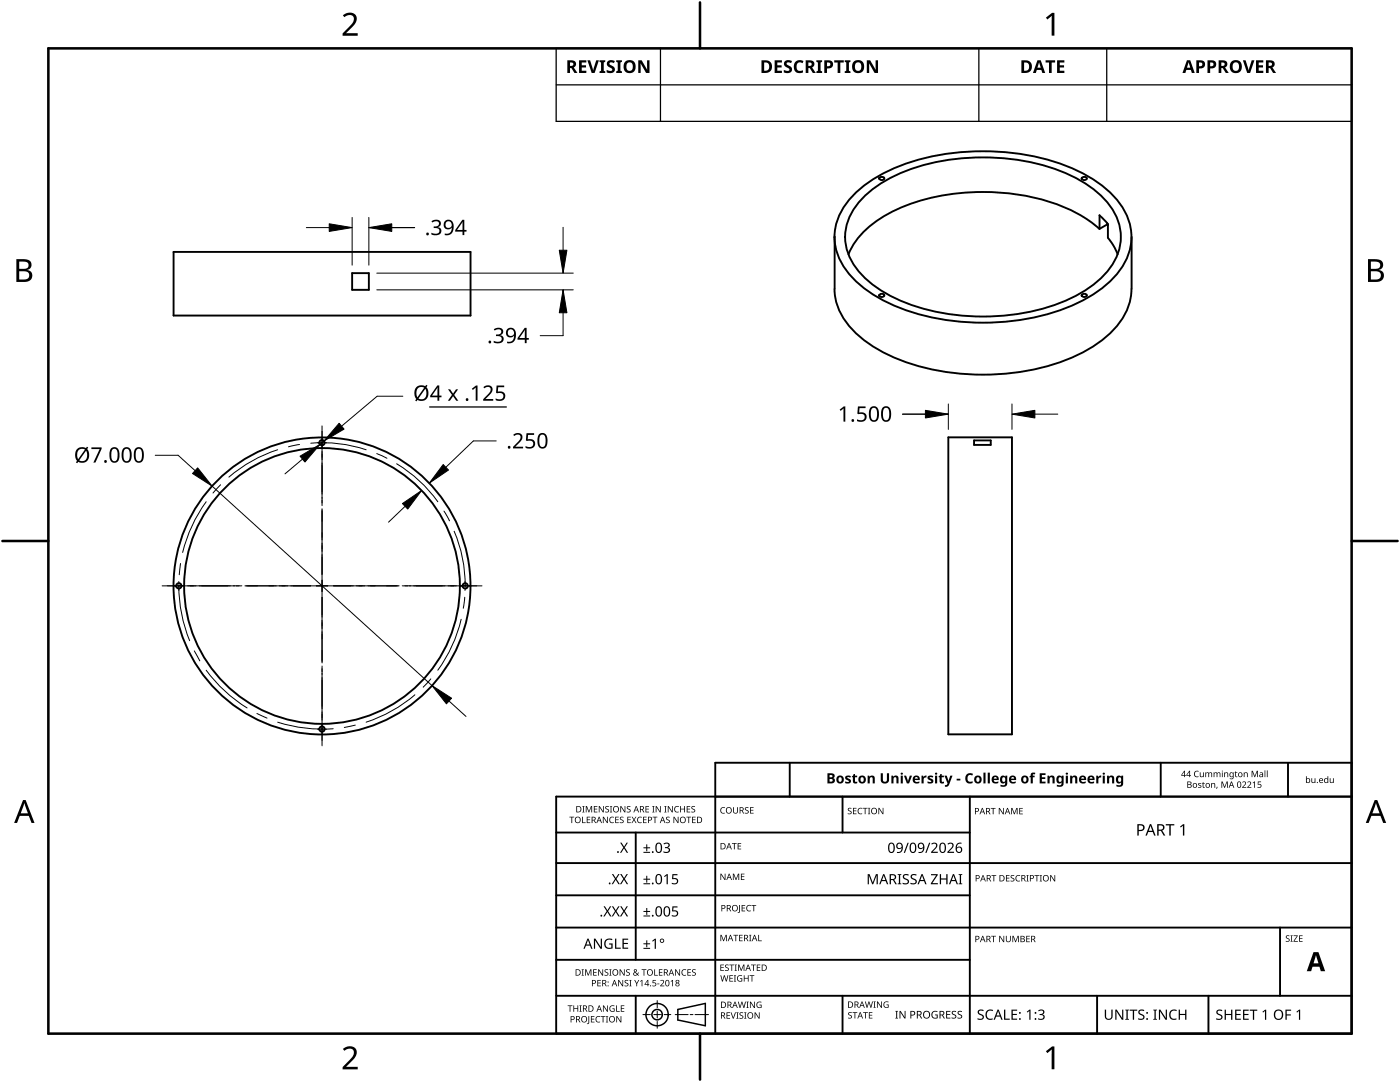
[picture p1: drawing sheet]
<svg xmlns="http://www.w3.org/2000/svg" width="279mm" height="216mm" viewBox="0 0 279 216" stroke-linecap="round" stroke-linejoin="round" font-family="sans-serif">
<g fill="none" stroke="#000" stroke-width=".38">
<path d="M171 38.3a33.8 33.8 0 0 1 18.1-7.6 46.9 46.9 0 0 1 26.4 3.6 19 19 0 0 1 9.5 8.9 10.9 10.9 0 0 1-2.5 11.9 28.7 28.7 0 0 1-14.8 7.9 47.4 47.4 0 0 1-30.8-2.7 19.2 19.2 0 0 1-9.5-8.9 10.8 10.8 0 0 1 2.5-12zM172.1 39.6a28.2 28.2 0 0 1 15-7.3 44.8 44.8 0 0 1 26.1 2.5 18.5 18.5 0 0 1 9.6 8.5 10.2 10.2 0 0 1-2.5 11.6 28.2 28.2 0 0 1-15 7.4 43.6 43.6 0 0 1-27.8-3.4 16.3 16.3 0 0 1-8.4-8.9 10.4 10.4 0 0 1 3-10.4zM175.5 35.4l.2-.1a.54 .54 0 0 1 .8 .3 .58 .58 0 0 1-.5 .3 .58 .58 0 0 1-.6-.3zM215.9 35.4l.2-.1a.58 .58 0 0 1 .8 .3 .58 .58 0 0 1-.5 .3 .58 .58 0 0 1-.5-.3zM34.6 50.3h59.3v12.7h-59.3zM70.3 54.5h3.3v3.3h-3.3zM166.5 57.7a13.2 13.2 0 0 0 5.8 10 37.1 37.1 0 0 0 19.1 6.8 44.8 44.8 0 0 0 25.7-4.8 16.7 16.7 0 0 0 8.3-9.3l.4-2.7M166.6 47.3v10.3M175.5 58.8a.61 .61 0 0 1 1 .2 .62 .62 0 0 1-1.1 0zM215.9 58.8a.63 .63 0 0 1 1 .2 .62 .62 0 0 1-1 0zM219.4 45.7a31.2 31.2 0 0 0-16.3-6.9 43.1 43.1 0 0 0-25.7 3.8 16.8 16.8 0 0 0-8.1 8.2M220.9 44.8l.2 .1"/>
<path d="M221 44.5v.3l-1.6 .9v-2.7l1.7 1.7v2.8l1.1 1.6 .9 1.7M225.8 47.3v10.3M189.3 87.3h12.7v59.2h-12.7zM194.4 87.9h3.3v.9h-3.3z"/>
<circle cx="64.2" cy="88.3" r=".54"/>
<circle cx="35.7" cy="116.9" r=".54"/>
<circle cx="64.3" cy="116.9" r="29.6"/>
<circle cx="64.3" cy="116.9" r="27.5"/>
<circle cx="92.8" cy="116.9" r=".54"/>
<circle cx="64.2" cy="145.5" r=".54"/>
</g>
<path d="M9.7 9.7h260v196.5h-260z" fill="none" stroke="#000" stroke-width=".51"/>
<path d="M139.7 .5v9.2M.5 108h9.2M269.7 108h9.2M139.7 206.2v9.2" fill="none" stroke="#000" stroke-width=".51"/>
<g fill="#000">
<path d="M68.4 3.1a1.64 1.64 0 0 1 2.8 .4 2.52 2.52 0 0 1-1.2 2.2l-.9 .9h2.3v.5h-3v-.4l1.2-1.2a1.95 1.95 0 0 0 .9-2.2 1.23 1.23 0 0 0-1.8 .1zM208.7 3.5l1.3-.9h.4v4.5h-.5v-4l-.9 .8zM68.4 209.3a1.64 1.64 0 0 1 2.8 .4 2.52 2.52 0 0 1-1.2 2.2l-.9 1h2.3v.5h-3v-.5l1.2-1.2a1.95 1.95 0 0 0 .9-2.1 1.23 1.23 0 0 0-1.8 .1zM208.7 209.8l1.3-1h.4v4.6h-.5v-4l-.9 .7z"/>
<path d="M3.3 51.7h1.3a1.28 1.28 0 0 1 1.7 1.3 1.04 1.04 0 0 1-.9 .9 1.23 1.23 0 0 1 1 1.5 1.23 1.23 0 0 1-1.5 .9h-1.6zM3.8 54.1v1.7h1a.86 .86 0 0 0 1-.9 .86 .86 0 0 0-1.1-.8zM3.8 52.2v1.4h.9a.78 .78 0 0 0 1-.7 .78 .78 0 0 0-1.1-.7z"/>
<path d="M273 51.7h1.3a1.28 1.28 0 0 1 1.7 1.3 1.04 1.04 0 0 1-.8 .9 1.23 1.23 0 0 1 1 1.5 1.23 1.23 0 0 1-1.6 .9h-1.6zM273.6 54.1v1.7h.9a.86 .86 0 0 0 1.1-.9 .86 .86 0 0 0-1.1-.8zM273.6 52.2v1.4h.8a.78 .78 0 0 0 1-.7 .78 .78 0 0 0-1.1-.7z"/>
<path d="M4.6 159.6h.5l1.8 4.6h-.6l-.6-1.4h-1.8l-.5 1.4h-.6zM4.8 160.2l-.7 2.1h1.5z"/>
<path d="M274.3 159.6h.6l1.7 4.6h-.6l-.5-1.4h-1.8l-.6 1.4h-.5zM274.6 160.2l-.7 2.1h1.4z"/>
</g>
<g fill="#000">
<path d="M168.8 154.9l.5-.2 .5 .2-.1 .3-.4-.1-.2 .1a.93 .93 0 0 1 .7 .9 .95 .95 0 0 1-1.1 .2v-.4l.5 .1 .2-.1a.98 .98 0 0 1-.7-.9zM170.4 154.4h.2v.4h.5v.3h-.5v.8l.5 .1v.3h-.2a.49 .49 0 0 1-.7-.5v-.7h-.2v-.2l.2-.1zM173.2 154.8h.3v.2a.59 .59 0 0 1 .7-.2 .59 .59 0 0 1 .4 .5v1h-.4v-.9a.32 .32 0 0 0-.5-.3 .32 .32 0 0 0-.1 .5v.7h-.4zM175.8 154.3h.4v1.2a.41 .41 0 0 0 .4 .5 .41 .41 0 0 0 .4-.5v-1.2h.4v1.3a.83 .83 0 0 1-.8 .8 .83 .83 0 0 1-.8-.8zM177.9 154.8h.3l.1 .2a.59 .59 0 0 1 .6-.2 .59 .59 0 0 1 .4 .5v1h-.4v-.9a.32 .32 0 0 0-.4-.3 .32 .32 0 0 0-.2 .5v.7h-.4zM179.8 154.8h.4v1.5h-.4zM180.4 154.8h.4l.4 1.2 .4-1.2h.4l-.6 1.5h-.4zM183.9 154.8h.3l.1 .2 .3-.2h.3v.4h-.3l-.2 .2-.1 .9h-.4zM185.2 154.9l.5-.2 .6 .2-.2 .3-.4-.1-.2 .1a.94 .94 0 0 1 .7 .9 .95 .95 0 0 1-1.1 .2v-.4l.5 .1 .3-.1a.98 .98 0 0 1-.8-.9zM186.6 154.8h.4v1.5h-.4zM187.7 154.4h.2v.4h.5v.3h-.5l.1 .8 .4 .1v.3h-.2a.49 .49 0 0 1-.7-.5v-.7h-.2v-.2l.2-.1zM188.5 154.8h.4l.4 1.1 .3-1.1h.5l-.7 1.8-.5 .4h-.3v-.4h.3l.2-.3z"/>
<path d="M190.9 155.4h.8v.3h-.8zM192.9 154.6l.6-.3 .7 .1-.2 .4-.4-.2a.69 .69 0 0 0-.5 1 .69 .69 0 0 0 1 .3v.3a1.05 1.05 0 0 1-1.3-.3 1.05 1.05 0 0 1 .1-1.3zM205.8 154.3l.8-.1-.1 .3-.4 .1v.2h.4v.3h-.4v1.2h-.4v-1.2h-.2zM207.5 154.3h1.2v.3h-.8v.5h.7v.3h-.7v.6h.8v.3h-1.2zM209 154.8h.4v.2a.59 .59 0 0 1 .7-.2 .59 .59 0 0 1 .4 .5v1h-.4v-.9a.32 .32 0 0 0-.5-.3 .32 .32 0 0 0-.1 .5v.7h-.5zM212.7 154.8h.4v1.5h-.4zM213.6 154.8h.3l.1 .2a.59 .59 0 0 1 .6-.2 .59 .59 0 0 1 .4 .5v1h-.4v-.9a.32 .32 0 0 0-.4-.3 .32 .32 0 0 0-.2 .5v.7h-.4zM218.8 154.8h.3l.1 .2 .2-.2h.4v.4h-.3l-.3 .2v.9h-.4zM220.1 154.8h.4v1.5h-.4zM220.9 154.8h.4v.2a.59 .59 0 0 1 .7-.2 .59 .59 0 0 1 .4 .5v1h-.5v-.9a.32 .32 0 0 0-.4-.3 .32 .32 0 0 0-.1 .5v.7h-.5zM238.4 154l.5-.2 .3 .1v.1a.51 .51 0 0 0-.8 .5 .51 .51 0 0 0 .8 .4 .52 .52 0 0 1-.6 .1 .52 .52 0 0 1-.3-.5zM239.4 154.1h.2v.6a.25 .25 0 0 0 .3 .3 .25 .25 0 0 0 .2-.4v-.5h.1v1l-.1-.2a.37 .37 0 0 1-.4 .2 .37 .37 0 0 1-.3-.4z"/>
<path d="M239.1 156.3h.7l-.2 .1a.2 .2 0 0 0-.3 0 .2 .2 0 0 0 0 .2 .2 .2 0 0 0 .2 .1 .3 .3 0 0 1 .2 .4 .3 .3 0 0 1-.4 .1h-.2v-.2l.2 .1a.21 .21 0 0 0 .2 0 .21 .21 0 0 0 .1-.3 .21 .21 0 0 0-.3-.1l-.2-.1zM240.1 156l.1 .3h.2v.1h-.2v.6l.3 .1-.1 .1-.4-.1v-.7l-.1-.1zM240.5 154.1l.2 .1a.35 .35 0 0 1 .6 .1 .34 .34 0 0 1 .4-.2 .34 .34 0 0 1 .2 .4v.6h-.1v-.6a.23 .23 0 0 0-.3-.3 .23 .23 0 0 0-.2 .3v.6h-.2v-.6a.24 .24 0 0 0-.2-.3 .24 .24 0 0 0-.2 .4v.5h-.2zM241.7 156.3l.2 .1a.36 .36 0 0 1 .4-.1 .36 .36 0 0 1 .2 .3v.6h-.1v-.6a.25 .25 0 0 0-.3-.2 .25 .25 0 0 0-.2 .3v.5h-.2zM242.8 157h.2l-.3 .4zM242.2 154.1l.2 .1a.35 .35 0 0 1 .5 .1 .34 .34 0 0 1 .4-.2 .34 .34 0 0 1 .3 .4v.6h-.2v-.6a.23 .23 0 0 0-.3-.3 .23 .23 0 0 0-.1 .3v.6h-.2v-.6a.24 .24 0 0 0-.3-.3 .24 .24 0 0 0-.1 .4v.5h-.2zM243.9 154.1h.1v1h-.1zM243.8 155.9h.2l.4 1.1 .4-1.1h.2v1.3h-.1v-1.1l-.4 1.1h-.2l-.4-1.1v1.1h-.1zM244.3 154.1l.2 .1a.36 .36 0 0 1 .4-.1 .36 .36 0 0 1 .2 .4v.6h-.1v-.6a.25 .25 0 0 0-.3-.3 .25 .25 0 0 0-.2 .4v.5h-.2zM246.6 153.9l.1 .2h.2v.1h-.2v.7h.3l-.1 .2-.4-.2v-.7h-.1zM247.9 156.1a.45 .45 0 0 1 .7 0 .45 .45 0 0 1-.2 .7l-.3 .3h.6v.1h-.8l.3-.5a.34 .34 0 0 0 .3-.3 .34 .34 0 0 0-.3-.3l-.2 .1zM248.2 154.1l.2 .1a.36 .36 0 0 1 .4-.1 .36 .36 0 0 1 .2 .4v.6h-.1v-.6a.25 .25 0 0 0-.4-.3 .25 .25 0 0 0-.1 .4v.5h-.2z"/>
<path d="M248.9 156.1a.45 .45 0 0 1 .8 0 .45 .45 0 0 1-.3 .7l-.3 .3h.6v.1h-.8l.3-.5a.34 .34 0 0 0 .4-.3 .34 .34 0 0 0-.4-.3l-.2 .1zM249.8 153.8h.2l.4 1 .4-1h.3v1.3h-.2v-1.1l-.4 1.1h-.2l-.4-1.1v1.1h-.1zM250 156.2l.5-.3v1.3h-.2v-1.1l-.2 .2zM251 155.9h.7v.2h-.5l-.1 .3a.42 .42 0 0 1 .6 .2 .42 .42 0 0 1-.2 .6 .42 .42 0 0 1-.5-.2 .33 .33 0 0 0 .5 .1 .33 .33 0 0 0-.1-.5l-.4-.1zM252.4 153.7h.1v1.4h-.1zM252.8 153.7h.2v1.4h-.2zM261.7 155.3h.2v.6a.25 .25 0 0 0 .3 .2 .25 .25 0 0 0 .2-.3v-.5h.1v.9l-.1-.1a.37 .37 0 0 1-.4 .1 .37 .37 0 0 1-.3-.3zM265.4 155.3h.1v.6a.25 .25 0 0 0 .3 .2 .25 .25 0 0 0 .2-.3v-.5h.2v.9l-.2-.1a.37 .37 0 0 1-.4 .1 .37 .37 0 0 1-.2-.3zM113.6 163h1v.1h-.4v1.1h-.2v-1.1h-.4zM116.2 163h.1v1.1h.6v.1h-.7zM116.2 160.8h.5l-.2 .2v1l.2 .1h-.5l.2-.1v-1zM116.9 160.8h.2l.4 1.1 .4-1.1h.3v1.3h-.2v-1.1l-.4 1.1h-.1l-.5-1.1 .1 1.1h-.2z"/>
<path d="M117.1 163h.7v.1h-.5v.4h.5v.1h-.5v.5h.5v.1h-.7zM118.5 160.8h.7v.2h-.5v.4h.5v.1h-.5v.5h.5v.1h-.7zM119.5 160.8h.2l.7 1.1v-1.1h.1v1.3h-.2l-.7-1v1h-.1zM120.3 163h.2l.7 1v-1h.1v1.2h-.2l-.6-1v1h-.2zM120.8 161l.5-.2 .2 .1v.1a.27 .27 0 0 0-.4-.1 .27 .27 0 0 0 0 .4l.4 .3 .1 .2-.3 .3h-.5v-.2l.1 .1a.28 .28 0 0 0 .5-.2 .28 .28 0 0 0-.4-.3l-.2-.2zM121.7 160.8h.5l-.2 .2v1l.2 .1h-.5l.2-.1v-1zM121.8 163.1l.3-.1h.5l-.1 .2-.3-.1a.51 .51 0 0 0-.4 .7 .51 .51 0 0 0 .7 .3 .52 .52 0 0 1-.6 .1 .52 .52 0 0 1-.3-.5zM122.8 163h.7v.1h-.6v.4h.6v.1h-.6v.5h.6v.1h-.7zM122.1 174.4h.3l.5 .8 .5-.8h.3l-.7 1 .7 1h-.3l-.5-.8-.6 .8h-.2l.6-1zM123.8 163.1l.4-.1h.3l-.1 .2a.27 .27 0 0 0-.4-.1 .27 .27 0 0 0 0 .4l.4 .2 .1 .3-.3 .2h-.5v-.2l.2 .1a.28 .28 0 0 0 .4-.2 .28 .28 0 0 0-.4-.3l-.2-.2zM123.8 160.8h.2l.7 1.1v-1.1h.1v1.3h-.2l-.7-1v1h-.1zM123.8 168.1h.3l.4 .8 .5-.8h.3l-.6 1 .7 1.1h-.3l-.6-.9-.5 .9h-.3l.7-1.1z"/>
<path d="M123.8 174.4h.3l.4 .8 .5-.8h.3l-.6 1 .7 1h-.3l-.6-.8-.5 .8h-.3l.7-1zM125.1 161l.5-.2 .2 .1v.1a.27 .27 0 0 0-.4-.1 .27 .27 0 0 0 0 .4l.4 .3 .1 .2-.4 .3h-.4v-.2l.1 .1a.28 .28 0 0 0 .5-.2 .28 .28 0 0 0-.4-.3l-.2-.2zM125.2 163h.7v.1h-.5v.4h.5v.1h-.5v.5h.5v.1h-.7zM126 163h.2l.3 .5 .3-.5h.2l-.4 .6 .4 .6h-.1l-.4-.5-.3 .5h-.2l.4-.6zM127.3 163.1l.4-.1h.4l-.1 .2-.2-.1a.51 .51 0 0 0-.5 .7 .51 .51 0 0 0 .8 .3 .52 .52 0 0 1-.6 .1 .52 .52 0 0 1-.3-.5zM128.4 170h1.3v.2h-1.3zM128.4 176.2h1.3v.2h-1.3zM128.3 163h.7v.1h-.5v.4h.5v.1h-.5v.5h.5v.1h-.7zM129 168.5h.2v.6h.5v.2h-.5v.6h-.2v-.6h-.6v-.2h.6zM129 174.7h.2v.6h.5v.2h-.5v.6h-.2v-.6h-.6v-.2h.6zM128.8 160.8h.7v.2h-.5v.4h.5v.1h-.5v.5h.5v.1h-.7zM130.2 160.8h.4l-.1 .2v1l.1 .1h-.4l.1-.1v-1z"/>
<path d="M130.2 163h1v.1h-.4v1.1h-.2v-1.1h-.4zM130.9 160.8h.1l.7 1.1v-1.1h.2v1.3h-.2l-.7-1v1h-.1zM132.6 160.8h.4l-.1 .2v1l.1 .1h-.4l.1-.1v-1zM132.5 174.8l.6-.4h.2v2h-.3v-1.7l-.3 .3zM132.4 168.3a.72 .72 0 0 1 .7-.2 .72 .72 0 0 1 .6 .5l-.1 .3-.3 .2a.57 .57 0 0 1 .4 .7 .57 .57 0 0 1-.7 .4l-.6-.1v-.2l.4 .1a.42 .42 0 0 0 .7-.3 .42 .42 0 0 0-.6-.5h-.2v-.2a.42 .42 0 0 0 .6 0 .42 .42 0 0 0-.1-.6l-.7 .1zM133 163.1l.4-.1h.3l-.1 .2a.27 .27 0 0 0-.4-.1 .27 .27 0 0 0 0 .4l.4 .2 .1 .3-.3 .2h-.5v-.2l.2 .1a.28 .28 0 0 0 .4-.2 .28 .28 0 0 0-.3-.3l-.3-.2zM133.3 160.8h.2l.6 1.1v-1.1h.2v1.3h-.2l-.7-1v1h-.1zM134.2 174.4h1v.2h-.8v.6a.7 .7 0 0 1 1 .7 .7 .7 0 0 1-1.1 .5h-.2v-.3l.2 .1a.48 .48 0 0 0 .8-.3 .48 .48 0 0 0-.7-.5h-.3zM134.7 161l.5-.2 .3 .1-.1 .1a.51 .51 0 0 0-.7 .5 .51 .51 0 0 0 .8 .4 .52 .52 0 0 1-.6 .2 .52 .52 0 0 1-.3-.6zM134.4 163h.2l.7 1v-1h.1v1.2h-.2l-.7-1 .1 1h-.2zM135.7 160.8h.2v.6h.6v-.6h.2v1.3h-.2v-.6h-.6v.6h-.2zM137 163h.9v.1h-.4v1.1h-.1v-1.1h-.4z"/>
<path d="M137 160.8h.8v.2h-.6v.4h.5v.1h-.5v.5h.6v.1h-.8zM138 161l.5-.2 .2 .1v.1a.27 .27 0 0 0-.4-.1 .27 .27 0 0 0 0 .4l.4 .3v.2l-.2 .3h-.5v-.2l.1 .1a.28 .28 0 0 0 .5-.2 .28 .28 0 0 0-.4-.3l-.2-.2zM138.1 163h.7v.1h-.5v.4h.5v.1h-.5v.5h.5v.1h-.7zM143.9 161.2l.5-.2 .3 .1-.1 .2a.51 .51 0 0 0-.7 .4 .51 .51 0 0 0 .8 .5 .52 .52 0 0 1-.6 .1 .52 .52 0 0 1-.3-.5zM143.8 174.3h.2l.6 1.1v-1.1h.2v1.3h-.2l-.7-1.1v1.1h-.1zM146.1 168.2h.9v.2h-.4v1.1h-.1v-1.1h-.4zM146.3 174.3h.2l.4 1.1 .4-1.1h.2v1.3h-.1v-1.1l-.5 1.1h-.1l-.4-1.1v1.1h-.1zM146.3 161.1h.2v.8a.33 .33 0 0 0 .3 .3 .33 .33 0 0 0 .3-.3v-.8h.2v.8a.49 .49 0 0 1-.5 .4 .49 .49 0 0 1-.5-.4zM147.2 168.2h.7v.2h-.5v.4h.5v.1h-.5v.4h.5v.2h-.7zM147.9 174.3h.7v.2h-.6v.4h.5v.1h-.5v.5h.6v.1h-.7zM148.7 161.2l.4-.1h.3v.2a.27 .27 0 0 0-.5-.2 .27 .27 0 0 0 0 .5l.5 .2v.3l-.2 .2h-.6v-.2l.2 .1a.28 .28 0 0 0 .5-.2 .28 .28 0 0 0-.4-.3l-.2-.2zM149.7 161.1h.7v.1h-.6v.4h.6v.1h-.6v.5h.6v.1h-.7z"/>
<path d="M169.3 161.3l.4-.1 .2 .1v.1a.27 .27 0 0 0-.4-.1 .27 .27 0 0 0 0 .4l.4 .2 .1 .3-.4 .3-.4-.1v-.1h.2a.28 .28 0 0 0 .4-.1 .28 .28 0 0 0-.4-.4l-.2-.2zM170.2 161.2h.7v.1h-.5v.4h.5v.2h-.5v.4h.5v.2h-.7zM171.3 161.4l.4-.2 .4 .1-.1 .1-.2-.1a.52 .52 0 0 0-.5 .7 .52 .52 0 0 0 .8 .3 .52 .52 0 0 1-.6 .1 .52 .52 0 0 1-.3-.5zM172.2 161.2h.9v.1h-.4v1.2h-.1v-1.2h-.4zM173.2 161.2h.5l-.2 .1v1l.2 .2h-.5l.2-.2v-1zM173.2 174.4h.3l.7 1.7 .6-1.7h.4v2h-.3l.1-1.7-.7 1.7h-.2l-.7-1.7v1.7h-.2zM175.3 161.2h.2l.7 1v-1h.1v1.3h-.2l-.7-1.1 .1 1.1h-.2zM179.2 174.4h.7v.2h-.3v1.6l.3 .1v.1h-.7v-.1l.2-.1v-1.6h-.2zM181.1 168.2h.3l-.8 2h-.2zM180.3 174.6l.4-.2 .7 .1-.1 .2-.3-.1a.38 .38 0 0 0-.6 .2 .38 .38 0 0 0 .5 .5l.4 .3 .1 .3a.83 .83 0 0 1-1.3 .5v-.3l.5 .1a.4 .4 0 0 0 .6-.2 .4 .4 0 0 0-.5-.5h-.1a.55 .55 0 0 1-.3-.9zM181.8 174.6l.4-.2 .7 .1v.2l-.3-.1a.38 .38 0 0 0-.6 .2 .38 .38 0 0 0 .4 .5l.5 .3 .1 .3a.83 .83 0 0 1-1.3 .5v-.3l.4 .1a.4 .4 0 0 0 .6-.2 .4 .4 0 0 0-.5-.5h-.1a.55 .55 0 0 1-.3-.9zM185.4 168.2h.3l-.8 2h-.2z"/>
<path d="M185.8 168.4a.7 .7 0 0 1 1.2-.1 .7 .7 0 0 1-.3 1.1l-.6 .6h1.1v.2h-1.4v-.2l.8-.8a.48 .48 0 0 0 .2-.7 .48 .48 0 0 0-.8 0zM185.8 174.4h1.3l-1 1.8h1.1v.2h-1.4l1-1.7h-1zM187.6 174.4h.2v.9h1v-.9h.3v2h-.3v-.9h-1v.9h-.2zM189.1 168.4a.7 .7 0 0 1 1.1-.1 .7 .7 0 0 1-.3 1.1l-.5 .6h1v.2h-1.3v-.2l.7-.8a.48 .48 0 0 0 .2-.7 .48 .48 0 0 0-.8 0zM191.3 174.4h.7v.2h-.2v1.6l.2 .1v.1h-.7v-.1l.2-.1v-1.6h-.2zM197.7 161.2h1v.2h-.4v1.1h-.2v-1.1h-.4zM197.9 174.6h.9v.2h-.4v1.1h-.1v-1.1h-.4zM199.3 161.2h.2l.7 1.1v-1.1h.1v1.3h-.2l-.6-1.1v1.1h-.2zM200.8 174.6h.7v.2h-.6v.3h.5v.2h-.5v.4h.6v.2h-.7zM201.8 161.2h.2l.4 1.1 .4-1.1h.3v1.3h-.2v-1.1l-.4 1.1h-.1l-.4-1.1v1.1h-.2zM201.7 174.7l.5-.1 .2 .1v.1a.27 .27 0 0 0-.4-.1 .27 .27 0 0 0 0 .4 .42 .42 0 0 1 .5 .3 .42 .42 0 0 1-.3 .5 .42 .42 0 0 1-.5-.2h.1a.28 .28 0 0 0 .5-.1 .28 .28 0 0 0-.4-.3l-.2-.3zM202.8 174.8l.5-.2 .3 .1v.1a.51 .51 0 0 0-.8 .5 .51 .51 0 0 0 .8 .4 .52 .52 0 0 1-.6 .1 .52 .52 0 0 1-.3-.5z"/>
<path d="M203.4 161.2h.7v.2h-.5v.4h.5v.1h-.5v.4h.5v.2h-.7zM204.8 174.6h.5l-.2 .1v1.1l.2 .1h-.5l.2-.1v-1.1zM206.5 174.6h.9v.2h-.4v1.1h-.1v-1.1h-.4zM207.5 174.6h.5l-.2 .1v1.1l.2 .1h-.5l.1-.1v-1.1zM209.6 174.6h.2l.6 1.1v-1.1h.2v1.3h-.2l-.7-1.1v1.1h-.1zM232.6 164.5h1.8v.2h-.8v2h-.2v-2h-.8zM235.5 164.9l.6-.4h.3v2.2h-.3v-2l-.5 .4zM116.1 193.4h.4l-.1 .1v1l.1 .2h-.4l.1-.2v-1zM116.8 193.4h.2l.4 1 .4-1h.2v1.3h-.1v-1.1l-.4 1.1h-.2l-.4-1.1v1.1h-.1zM118.4 193.4h.7v.1h-.6v.4h.6v.2h-.6v.4h.6v.2h-.7zM119.2 195.5h.7v.2h-.5v.4h.5v.1h-.5v.5h.5v.1h-.7zM118.5 187.3h.3l1.1 1.7v-1.7h.2v2h-.3l-1-1.7v1.7h-.3z"/>
<path d="M119.4 193.4h.1l.7 1.1v-1.1h.2v1.3h-.2l-.7-1.1v1.1h-.1zM120.7 193.5l.4-.1 .3 .1-.1 .1a.27 .27 0 0 0-.4-.1 .27 .27 0 0 0 0 .4 .43 .43 0 0 1 .5 .6 .43 .43 0 0 1-.7 .2l-.1-.2h.2a.28 .28 0 0 0 .5-.1 .28 .28 0 0 0-.4-.3l-.2-.3zM120.9 187.5l.3-.2h.6l.4 .1-.1 .2a.84 .84 0 0 0-1.3 .6 .84 .84 0 0 0 1.2 .9v-.6h-.4v-.3h.7v1a1.11 1.11 0 0 1-1.5-.2 1.11 1.11 0 0 1 .1-1.5zM121.6 193.4h.4l-.1 .1v1l.1 .2h-.4l.1-.2v-1zM120.4 180.8h.3l.5 .8 .5-.8h.3l-.6 1 .6 1.1h-.2l-.6-.9-.5 .9h-.3l.7-1.1zM122.7 187.3h.3v1.8h.9v.2h-1.2zM122.1 180.8h.3l.5 .8 .5-.8h.3l-.7 1 .7 1.1h-.3l-.5-.9-.6 .9h-.2l.6-1.1zM123.4 195.5h.2l.6 1.1v-1.1h.2v1.3h-.2l-.7-1v1h-.1zM123.7 193.4h.1l.7 1.1v-1.1h.2v1.3h-.2l-.7-1.1v1.1h-.1zM123.8 180.8h.3l.4 .8 .5-.8h.3l-.6 1 .7 1.1h-.3l-.6-.9-.5 .9h-.3l.7-1.1zM124.2 187.3h1.2v.2h-.9v.6h.8v.3h-.8v.7h.9v.2h-1.2zM124.7 195.7l.4-.2 .3 .1-.1 .1a.27 .27 0 0 0-.4-.1 .27 .27 0 0 0 0 .4l.5 .3v.2l-.3 .3h-.5v-.2l.2 .1a.28 .28 0 0 0 .5-.2 .28 .28 0 0 0-.4-.3l-.2-.2z"/>
<path d="M125 193.5l.4-.1 .3 .1-.1 .1a.27 .27 0 0 0-.4-.1 .27 .27 0 0 0 0 .4 .43 .43 0 0 1 .5 .6 .43 .43 0 0 1-.7 .2l-.1-.2h.2a.28 .28 0 0 0 .5-.1 .28 .28 0 0 0-.4-.3l-.2-.3zM125.6 195.5h.4l-.1 .2v1l.1 .1h-.4l.1-.1v-1zM126.6 195.5h.1l.4 .7 .3-.7h.2l-.4 .8v.5h-.2v-.5zM127.7 195.8l.5-.3v1.3h-.1v-1.1l-.3 .2zM128.4 182.7h1.3v.2h-1.3zM128.4 189.1h1.3v.2h-1.3zM128 193.4h1v.1h-.4v1.2h-.2v-1.2h-.4zM129 181.2h.2v.6h.5v.2h-.5v.6h-.2v-.6h-.6v-.2h.6zM129 187.6h.2v.6h.5v.2h-.5v.6h-.2v-.6h-.6v-.2h.6zM130.3 195.5h.6v.2h-.5v.3a.42 .42 0 0 1 .5 .2 .42 .42 0 0 1-.1 .6 .42 .42 0 0 1-.6-.2 .33 .33 0 0 0 .5 .1 .33 .33 0 0 0 0-.5l-.5-.1zM130.6 193.4h.1v1.1h.6v.2h-.7zM130.1 187.7l.6-.4h.2v2h-.2v-1.7l-.4 .3z"/>
<path d="M131.2 196.3h.4v.1h-.4zM131.5 193.4h.7v.1h-.5v.4h.5v.2h-.5v.4h.5v.2h-.7zM131.8 195.7a.45 .45 0 0 1 .7 0 .45 .45 0 0 1-.3 .7l-.3 .3h.7v.1h-.9l.4-.5a.34 .34 0 0 0 .3-.3 .34 .34 0 0 0-.3-.3l-.3 .1zM133.8 195.8l.5-.3v1.3h-.1v-1.1l-.3 .2zM134.2 180.9h1v.2h-.8v.6a.7 .7 0 0 1 1 .6 .7 .7 0 0 1-1.1 .6l-.2-.1v-.2l.2 .1a.48 .48 0 0 0 .8-.3 .48 .48 0 0 0-.7-.5l-.3-.1zM134.7 193.4h.2l.7 1.1v-1.1h.1v1.3h-.2l-.6-1.1v1.1h-.2zM136.2 193.6l.4-.2 .4 .1-.1 .1a.51 .51 0 0 0-.8 .5 .51 .51 0 0 0 .8 .4 .52 .52 0 0 1-.6 .1 .52 .52 0 0 1-.3-.5zM137.2 193.4h.7v.1h-.6v.4h.6v.2h-.6v.4h.6v.2h-.7zM138.2 193.5l.4-.1 .3 .1-.1 .1a.27 .27 0 0 0-.4-.1 .27 .27 0 0 0 0 .4 .43 .43 0 0 1 .5 .6 .43 .43 0 0 1-.7 .2l-.1-.2h.2a.28 .28 0 0 0 .4-.1 .28 .28 0 0 0-.4-.3l-.2-.3zM143.8 186.5h.2l.4 1.1 .4-1.1h.2v1.3h-.1v-1.1l-.4 1.1h-.2l-.4-1.1v1.1h-.1zM143.8 192.5h.7v.1h-.6v.4h.5v.1h-.5v.5h.6v.1h-.7zM143.8 194.6h.1l.3 1.1 .3-1.1h.1l.3 1.1 .3-1.1h.2l-.4 1.3h-.1l-.3-1.1-.3 1.1h-.2z"/>
<path d="M144.7 192.6l.5-.1h.2v.2a.27 .27 0 0 0-.4-.2 .27 .27 0 0 0 0 .5 .42 .42 0 0 1 .5 .3 .42 .42 0 0 1-.3 .5 .42 .42 0 0 1-.5-.3l.1 .1a.28 .28 0 0 0 .5-.2 .28 .28 0 0 0-.4-.3l-.2-.2zM145.6 192.5h.9v.1h-.4v1.1h-.1v-1.1h-.4zM145.6 194.6h.7v.1h-.6v.4h.5v.2h-.5v.4h.6v.2h-.7zM146.4 194.6h.5l-.1 .1v1l.1 .2h-.5l.2-.2v-1zM146.4 186.5h.9v.2h-.4v1.1h-.1v-1.1h-.4zM146.6 192.5h.5l-.2 .1v1l.2 .1h-.5l.2-.1v-1zM147.5 180.6h.2v1.3l-.2 .2-.2 .1-.1-.2 .3-.1zM147.3 194.8l.5-.2 .3 .1v.1a.52 .52 0 0 0-.8 .4 .52 .52 0 0 0 .7 .5v-.4h-.3v-.1h.4v.6a.69 .69 0 0 1-.9-.1 .69 .69 0 0 1 .1-.9zM147.3 192.5h.2l.4 1 .4-1h.3v1.2h-.2v-1.1l-.4 1.1h-.1l-.5-1.1 .1 1.1h-.2zM147.5 186.5h.7v.2h-.5v.4h.5v.1h-.5v.5h.5v.1h-.7zM148 180.6h.7v.1h-.5v.4h.5v.2h-.5v.4h.5v.1h-.7zM148.4 194.6h.2v.5h.6v-.5h.2v1.3h-.2v-.6h-.6v.6h-.2z"/>
<path d="M149.1 180.7l.4-.1h.4l-.1 .2a.51 .51 0 0 0-.7 .4 .51 .51 0 0 0 .7 .5 .52 .52 0 0 1-.6 .1 .52 .52 0 0 1-.3-.5zM149.5 186.5h.4l-.1 .2v1l.1 .1h-.4l.1-.1v-1zM149.6 194.6h.9v.1h-.3v1.2h-.2v-1.2h-.4zM149.9 192.5h.9v.1h-.4v1.1h-.1v-1.1h-.4zM150 180.6h.9v.1h-.4v1.1h-.1v-1.1h-.4zM151.3 186.5h.2v1.2h.5v.1h-.7zM151 192.5h.7v.1h-.5v.4h.5v.1h-.5v.5h.5v.1h-.7zM197.8 186.7h1v.2h-.4v1.1h-.2v-1.1h-.4zM199.4 186.7h.2l.7 1.1v-1.1h.1v1.3h-.2l-.6-1.1v1.1h-.2zM200.7 186.7h.2v.9a.33 .33 0 0 0 .3 .3 .33 .33 0 0 0 .4-.3v-.9h.1v.9a.49 .49 0 0 1-.5 .4 .49 .49 0 0 1-.5-.5zM202.1 186.7h.2l.4 1.1 .4-1.1h.2v1.3h-.1v-1.1l-.5 1.1h-.1l-.4-1.1v1.1h-.1zM204.8 186.7h.7v.2h-.5v.4h.5v.1h-.5v.5h.5v.1h-.7z"/>
<path d="M256.7 186.8l.4-.2 .3 .1-.1 .1a.27 .27 0 0 0-.4-.1 .27 .27 0 0 0 0 .4l.4 .3 .1 .2-.4 .3h-.4v-.2l.2 .1a.28 .28 0 0 0 .4-.2 .28 .28 0 0 0-.4-.3l-.2-.2zM257.5 186.6h.5l-.2 .2v1l.2 .1h-.5l.2-.1v-1zM258.2 186.6h.8l-.7 1.2h.7v.1h-.9l.7-1.1h-.6zM259.3 186.6h.7v.2h-.6v.4h.5v.1h-.5v.5h.6v.1h-.7zM113.3 200.6h.9v.2h-.4v1.1h-.1v-1.1h-.4zM114.4 200.6h.2v.6h.6v-.6h.2v1.3h-.2v-.6h-.6v.6h-.2zM115.6 200.6h.5l-.2 .1v1.1l.2 .1h-.5l.2-.1v-1.1zM117.4 202.7h.2v1.4l-.1 .2h-.3l-.1-.1 .3-.1zM117.9 202.7h.7v.2h-.5v.4h.5v.1h-.5v.5h.5v.1h-.7zM119 202.9l.5-.2 .3 .1-.1 .1a.51 .51 0 0 0-.7 .5 .51 .51 0 0 0 .8 .4 .52 .52 0 0 1-.6 .2 .52 .52 0 0 1-.4-.5zM119.9 202.7h.9v.2h-.4v1.1h-.1v-1.1h-.4zM120.3 200.6h.2l.7 1.1v-1.1h.1v1.3h-.2l-.6-1.1v1.1h-.2z"/>
<path d="M120.9 202.7h.5l-.2 .2v1l.2 .1h-.5l.2-.1v-1zM121.8 200.8l.6-.2 .2 .1v.1a.52 .52 0 0 0-.8 .4 .52 .52 0 0 0 .7 .5v-.3h-.3v-.2h.5v.6a.69 .69 0 0 1-1-.1 .69 .69 0 0 1 .1-.9zM123 200.6h.1v1.1h.6v.2h-.7zM123 202.7h.2l.7 1.1v-1.1h.1v1.3h-.2l-.7-1v1h-.1zM123.9 200.6h.7v.2h-.5v.4h.5v.1h-.5v.4h.5v.2h-.7zM145 202h.7v.1h-.5v.4h.5v.2h-.5v.4h.5v.2h-.7zM145.8 202h.2l.3 1.1 .4-1.1h.2l-.5 1.3h-.1zM146.9 202h.5l-.2 .1v1l.2 .2h-.5l.2-.2v-1zM147.6 202.1l.5-.1 .2 .1v.1a.27 .27 0 0 0-.4-.1 .27 .27 0 0 0 0 .4 .43 .43 0 0 1 .4 .6 .43 .43 0 0 1-.7 .1v-.1h.1a.28 .28 0 0 0 .5-.1 .28 .28 0 0 0-.4-.4l-.2-.2zM147.3 199.9h.1l.3 1 .3-1h.1l.3 1 .3-1h.2l-.4 1.2h-.1l-.3-1-.3 1h-.2zM148.5 202h.5l-.2 .1v1l.2 .2h-.5l.2-.2v-1zM149 199.9h.4l-.1 .1v1l.1 .1h-.4l.1-.1v-1z"/>
<path d="M149.7 199.9h.2l.6 1v-1h.2v1.2h-.2l-.7-1v1h-.1zM151.1 200l.6-.1h.3l-.1 .2a.52 .52 0 0 0-.8 .4 .52 .52 0 0 0 .7 .5v-.4h-.2v-.1h.4v.6a.69 .69 0 0 1-.9-.1 .69 .69 0 0 1 0-1zM150.6 202h.2l.7 1v-1h.1v1.3h-.2l-.7-1.1v1.1h-.1zM169.3 202.1l.5-.2 .2 .1v.2a.27 .27 0 0 0-.4-.2 .27 .27 0 0 0 0 .5 .43 .43 0 0 1 .4 .5 .43 .43 0 0 1-.7 .2l-.1-.2 .2 .1a.28 .28 0 0 0 .5-.2 .28 .28 0 0 0-.4-.3l-.2-.2zM170.1 202h1v.1h-.4v1.1h-.2v-1.1h-.4zM172.3 202h.9v.1h-.4v1.1h-.1v-1.1h-.4zM172.6 199.8h.2l.2 1.1 .3-1.1h.2l.3 1.1 .3-1.1h.1l-.3 1.3h-.2l-.3-1.1-.3 1.1h-.1zM173.4 202h.7v.1h-.5v.4h.5v.1h-.5v.5h.5v.1h-.7zM174.3 199.8h.5l-.2 .2v1l.2 .1h-.5l.2-.1v-1zM175 199.8h.2l.7 1.1v-1.1h.1v1.3h-.2l-.6-1.1v1.1h-.2zM176.5 200l.6-.2 .2 .1v.1a.52 .52 0 0 0-.8 .4 .52 .52 0 0 0 .7 .5v-.3h-.3v-.2h.5v.6a.69 .69 0 0 1-1-.1 .69 .69 0 0 1 .1-.9zM178.7 201.7h.5l-.2 .2v1.2l.2 .1h-.5l.2-.1v-1.2z"/>
<path d="M179.5 201.7h.2l.8 1.3v-1.3h.2v1.5h-.2l-.8-1.2v1.2h-.2zM186.1 201.9l.6-.2 .4 .1-.1 .1a.63 .63 0 0 0-.9 .5 .63 .63 0 0 0 .8 .7v-.5h-.3v-.2h.5v.8a.83 .83 0 0 1-1.1-.2 .83 .83 0 0 1 .1-1.1zM188.8 201.7h.9v.2h-.7v.5h.6v.1h-.6v.6h.7v.1h-.9zM190 201.9l.3-.2 .5 .1-.1 .1a.32 .32 0 0 0-.6 .1 .32 .32 0 0 0 .4 .4l.4 .4a.62 .62 0 0 1-1 .4v-.2l.2 .1a.34 .34 0 0 0 .6-.2 .34 .34 0 0 0-.5-.4l-.3-.3zM191.2 201.9l.3-.2 .5 .1-.2 .1a.32 .32 0 0 0-.5 .1 .32 .32 0 0 0 .4 .4l.3 .4a.62 .62 0 0 1-.9 .4v-.2l.2 .1a.34 .34 0 0 0 .5-.2 .34 .34 0 0 0-.4-.4l-.3-.3zM195.2 201.6l.4-.2 .7 .1-.1 .3-.2-.1a.38 .38 0 0 0-.6 .2 .38 .38 0 0 0 .4 .5l.4 .2 .2 .3a.83 .83 0 0 1-1.3 .5v-.2l.4 .1a.4 .4 0 0 0 .6-.3 .4 .4 0 0 0-.5-.5h-.1a.55 .55 0 0 1-.3-.9zM196.9 201.7l.7-.3 .6 .1-.1 .3a.82 .82 0 0 0-1.2 .7 .82 .82 0 0 0 1.2 .7v.2a1.06 1.06 0 0 1-1.3-.3 1.06 1.06 0 0 1 .1-1.4zM200.4 201.5h.2v1.8h.9v.2h-1.1zM201.9 201.5h1.1v.2h-.9v.6h.8v.2h-.8v.8h.9v.2h-1.1zM204.9 201.9l.6-.4h.2v2h-.3v-1.8l-.4 .3zM207.2 201.6a.68 .68 0 0 1 .8-.2 .68 .68 0 0 1 .4 .7l-.4 .3a.57 .57 0 0 1 .5 .7 .57 .57 0 0 1-.8 .4l-.5-.1v-.2l.4 .1a.42 .42 0 0 0 .6-.3 .42 .42 0 0 0-.5-.5h-.2v-.2a.42 .42 0 0 0 .6 0 .42 .42 0 0 0-.1-.6l-.7 .1zM220.5 201.5h.2v1.3a.53 .53 0 0 0 .6 .5 .53 .53 0 0 0 .5-.5v-1.3h.2v1.3a.78 .78 0 0 1-.7 .7 .78 .78 0 0 1-.8-.7z"/>
<path d="M222.6 201.5h.3l1.1 1.6-.1-1.6h.3v2h-.3l-1.1-1.7v1.7h-.2zM224.6 201.5h.7v.1l-.2 .1v1.6h.2v.2h-.7v-.2h.2v-1.6l-.2-.1zM225.4 201.5h1.6v.2h-.7v1.8h-.2v-1.8h-.7zM227.3 201.6l.4-.2 .7 .1-.1 .3-.3-.1a.38 .38 0 0 0-.6 .2 .38 .38 0 0 0 .5 .5l.4 .2 .1 .3a.83 .83 0 0 1-1.3 .5v-.2l.5 .1a.4 .4 0 0 0 .6-.3 .4 .4 0 0 0-.5-.5h-.1a.55 .55 0 0 1-.3-.9zM230.2 201.5h.7v.1l-.2 .1v1.6h.2v.2h-.7v-.2h.2v-1.6l-.2-.1zM231.3 201.5h.3l1.1 1.6-.1-1.6h.3v2h-.3l-1.1-1.7v1.7h-.2zM233.6 201.7l.7-.3 .6 .1-.1 .3a.82 .82 0 0 0-1.2 .7 .82 .82 0 0 0 1.2 .7v.2a1.06 1.06 0 0 1-1.3-.3 1.06 1.06 0 0 1 .1-1.4zM235.2 201.5h.3v.8h1v-.8h.3v2h-.3v-1h-1v1h-.3zM242.8 201.7l.4-.3 .7 .1v.3l-.3-.1a.38 .38 0 0 0-.6 .2 .38 .38 0 0 0 .4 .5l.5 .2 .1 .3a.83 .83 0 0 1-1.3 .5v-.2l.4 .1a.4 .4 0 0 0 .6-.3 .4 .4 0 0 0-.4-.4l-.2-.1a.55 .55 0 0 1-.3-.8zM244.4 201.5h.3v.8h1v-.8h.2v2h-.2v-1h-1v1h-.3zM246.5 201.5h1.1v.2h-.8v.6h.8v.2h-.8v.8h.8v.2h-1.1zM248.1 201.5h1.1v.2h-.9v.6h.9v.2h-.9v.8h.9v.2h-1.1z"/>
<path d="M249.4 201.5h1.5v.2h-.6v1.8h-.3v-1.8h-.6zM251.9 201.9l.6-.4h.2v2h-.2v-1.8l-.4 .4zM256.5 201.5h1.2v.2h-.9v.7h.8v.2h-.8v.9h-.3zM258.7 201.9l.6-.4h.2v2h-.3v-1.8l-.3 .4z"/>
<path d="M165.1 154.3h.7a.54 .54 0 0 1 .7 .2 .54 .54 0 0 1-.2 .8 .56 .56 0 0 1 .3 .7 .56 .56 0 0 1-.7 .3h-.8zM165.6 155.4v.6h.2a.28 .28 0 0 0 .4-.3 .28 .28 0 0 0-.4-.3zM165.6 154.6v.5h.2a.25 .25 0 0 0 .3-.2 .25 .25 0 0 0-.3-.3z"/>
<path d="M166.8 155.5a.8 .8 0 0 1 1.6 0 .8 .8 0 0 1-1.6 0zM167.5 155.1l-.2 .4a.36 .36 0 0 0 .4 .5 .36 .36 0 0 0 .3-.6l-.2-.3z"/>
<path d="M171.2 155.5a.8 .8 0 0 1 1.6 0 .8 .8 0 0 1-1.6 0zM171.9 155.1l-.2 .4a.36 .36 0 0 0 .4 .5 .36 .36 0 0 0 .3-.6l-.2-.3z"/>
<path d="M182.3 155l.1-.1a.73 .73 0 0 1 .9 0 .73 .73 0 0 1 .3 .8h-1l.2 .3 .7-.1v.3l-.6 .1a.72 .72 0 0 1-.8-.7zM182.7 155.1l-.1 .3h.6l-.2-.3z"/>
<path d="M194.3 155.5a.8 .8 0 0 1 1.6 0 .8 .8 0 0 1-1.6 0zM195 155.1l-.2 .4a.36 .36 0 0 0 .4 .5 .36 .36 0 0 0 .3-.6l-.2-.3z"/>
<path d="M198.1 155l.1-.1a.73 .73 0 0 1 .8 0 .73 .73 0 0 1 .3 .8h-1l.3 .3 .6-.1v.3a.86 .86 0 0 1-1.1-.1 .86 .86 0 0 1 0-1.1zM198.4 155.1l-.1 .3h.6l-.1-.3z"/>
<path d="M199.8 154.9a.57 .57 0 0 1 .8 .1l.1-.2h.3v1.8l-.4 .4-.9-.1v-.3h.8l.1-.5a.6 .6 0 0 1-.8 .2 .6 .6 0 0 1-.2-.8zM200.1 155.2a.45 .45 0 0 0-.1 .5 .45 .45 0 0 0 .5 .3 .46 .46 0 0 0 .1-.6 .46 .46 0 0 0-.5-.2z"/>
<path d="M201.6 155l.1-.1a.73 .73 0 0 1 .8 0 .73 .73 0 0 1 .3 .8h-1l.2 .3 .7-.1v.3a.86 .86 0 0 1-1.1-.1 .86 .86 0 0 1 0-1.1zM201.9 155.1l-.1 .3h.6l-.2-.3z"/>
<path d="M203.7 155.5a.8 .8 0 0 1 1.6 0 .8 .8 0 0 1-1.6 0zM204.3 155.1l-.1 .4a.36 .36 0 0 0 .4 .5 .36 .36 0 0 0 .2-.6l-.1-.3z"/>
<path d="M211.1 154.9a.57 .57 0 0 1 .8 .1v-.2h.4l-.1 1.8-.4 .4-.9-.1v-.3h.8l.2-.5a.6 .6 0 0 1-.8 .2 .6 .6 0 0 1-.3-.8zM211.4 155.2a.44 .44 0 0 0-.2 .5 .44 .44 0 0 0 .6 .2 .45 .45 0 0 0 .1-.5 .45 .45 0 0 0-.5-.2z"/>
<path d="M215.5 155l.1-.1a.73 .73 0 0 1 .9 0 .73 .73 0 0 1 .3 .8h-1l.2 .3 .7-.1v.3a.86 .86 0 0 1-1.2-.1 .86 .86 0 0 1 0-1.1zM215.9 155.1l-.1 .3h.6l-.2-.3z"/>
<path d="M217.2 155l.1-.1a.73 .73 0 0 1 .9 0 .73 .73 0 0 1 .2 .8h-1l.3 .3 .7-.1v.3l-.6 .1a.81 .81 0 0 1-.8-.4 .81 .81 0 0 1 .2-.9zM217.5 155.1v.3h.5l-.1-.3z"/>
<path d="M222.9 154.9a.57 .57 0 0 1 .9 .1v-.2h.4l-.1 1.8-.4 .4-.9-.1v-.3h.8l.1-.5a.6 .6 0 0 1-.7 .2 .6 .6 0 0 1-.3-.8zM223.3 155.2l-.1 .6 .2 .2a.44 .44 0 0 0 .4-.5 .44 .44 0 0 0-.5-.3z"/>
<path d="M236.3 153.8h.2v.8h.2v.2h-.2v.3h-.2v-.3h-.6zM236.3 154l-.4 .6h.4z"/>
<path d="M237 155.9h.3a.33 .33 0 0 1 .5 .2 .33 .33 0 0 1-.2 .4 .34 .34 0 0 1 .2 .5 .34 .34 0 0 1-.4 .2h-.4zM237.1 156.6v.5h.3a.24 .24 0 0 0 .3-.3 .24 .24 0 0 0-.3-.2zM237.1 156.1v.4h.2a.22 .22 0 0 0 .3-.2 .22 .22 0 0 0-.3-.2z"/>
<path d="M237.3 153.8h.2v.8h.2v.2h-.2v.3h-.2v-.3h-.6zM237.4 154l-.5 .6h.5z"/>
<path d="M238 156.7a.47 .47 0 0 1 .9 0 .47 .47 0 0 1-.9 0zM238.3 156.4a.33 .33 0 0 0-.1 .6 .33 .33 0 0 0 .5-.2l-.1-.4z"/>
<path d="M240.5 156.7a.5 .5 0 0 1 1 0 .5 .5 0 0 1-1 0zM240.9 156.4a.33 .33 0 0 0-.1 .6 .33 .33 0 0 0 .5-.2l-.1-.4z"/>
<path d="M245.5 154.2l.3-.1 .3 .1 .1-.1v1.1l-.3 .3-.5-.1v-.1a.36 .36 0 0 0 .5 .1 .36 .36 0 0 0 .1-.5 .46 .46 0 0 1-.6 0 .46 .46 0 0 1 .1-.7zM245.4 154.6a.35 .35 0 0 0 .7 0 .35 .35 0 0 0-.7 0z"/>
<path d="M245.7 155.9h.1l.5 1.3h-.1l-.2-.4h-.5l-.1 .4h-.2zM245.8 156.1l-.2 .6h.4z"/>
<path d="M247 156a.5 .5 0 0 1 .7 .1 .5 .5 0 0 1 0 .6 .46 .46 0 0 1-.6 .5 .46 .46 0 0 1-.2-.7zM247.1 156.1v.1a.5 .5 0 0 0 .3 .9 .55 .55 0 0 0 .2-.6 .55 .55 0 0 0-.4-.4z"/>
<path d="M247 154.6a.5 .5 0 0 1 1 0 .5 .5 0 0 1-1 0zM247.4 154.3a.33 .33 0 0 0-.1 .5 .33 .33 0 0 0 .5-.1l-.1-.4z"/>
<path d="M251.4 154.2l.4-.1 .2 .1 .1 .9-.2-.2a.32 .32 0 0 1-.4 .2 .32 .32 0 0 1-.2-.4 .32 .32 0 0 1 .5-.2h.1v-.2h-.4zM251.5 154.7v.2l.2 .1 .2-.4z"/>
<path d="M260.6 154.9h.2v.5a.45 .45 0 0 1 .6 .1 .45 .45 0 0 1 0 .6 .45 .45 0 0 1-.6 0l-.2 .1zM260.7 155.7a.35 .35 0 0 0 .7 0 .35 .35 0 0 0-.7 0z"/>
<path d="M263.4 155.4l.3-.1 .3 .2 .1 .3h-.7l.2 .3h.4v.1l-.3 .1a.51 .51 0 0 1-.4-.4 .51 .51 0 0 1 .1-.5zM263.5 155.5l-.1 .2h.5l-.1-.3z"/>
<path d="M264.4 155.3h.3l.2 .1v-.5h.2v1.3l-.2-.1-.3 .2-.3-.2-.1-.4zM264.3 155.8a.35 .35 0 0 0 .7 0 .35 .35 0 0 0-.7 0z"/>
<path d="M114.9 163.1a.61 .61 0 0 1 .9 .1 .61 .61 0 0 1-.2 .9 .61 .61 0 0 1-.9-.3zM115 163.2a.49 .49 0 0 0-.1 .7 .49 .49 0 0 0 .7 .1l.1-.1a.48 .48 0 0 0-.1-.7 .48 .48 0 0 0-.6 0z"/>
<path d="M115 160.8h.4a.57 .57 0 0 1 .6 .7 .59 .59 0 0 1-.6 .6h-.4zM115.2 161v1h.1a.5 .5 0 0 0 .6-.5 .5 .5 0 0 0-.5-.5z"/>
<path d="M118.1 163h.3a.36 .36 0 0 1 .5 .2 .36 .36 0 0 1-.3 .5l.4 .5h-.2l-.3-.5h-.3v.5h-.1zM118.2 163.1v.5h.2a.24 .24 0 0 0 .3-.3 .24 .24 0 0 0-.3-.2z"/>
<path d="M119.5 163h.1l.5 1.2h-.1l-.2-.4h-.5l-.1 .4h-.2zM119.6 163.1l-.2 .6h.4z"/>
<path d="M122.5 161a.61 .61 0 0 1 .9 .1 .61 .61 0 0 1-.2 .9 .61 .61 0 0 1-.8-.4zM122.7 161.1a.49 .49 0 0 0-.2 .7 .49 .49 0 0 0 .8 0v-.1a.48 .48 0 0 0 0-.6 .48 .48 0 0 0-.6 0z"/>
<path d="M126.9 160.8h.1l.5 1.3h-.1l-.2-.4h-.5l-.1 .4h-.2zM127 161l-.2 .6h.4z"/>
<path d="M127.7 160.8h.4a.36 .36 0 0 1 .4 .3 .36 .36 0 0 1-.2 .4l.3 .6h-.2l-.3-.5h-.2v.5h-.2zM127.9 161v.4h.2a.24 .24 0 0 0 .3-.2 .24 .24 0 0 0-.3-.2z"/>
<path d="M129.3 163h.4a.42 .42 0 0 1 .4 .5 .42 .42 0 0 1-.6 .2v.5h-.2zM129.5 163.1v.5a.29 .29 0 0 0 .5-.1 .29 .29 0 0 0-.4-.4z"/>
<path d="M131 168.3a.73 .73 0 0 1 .9 0 .73 .73 0 0 1 .2 .9 .74 .74 0 0 1-.6 1 .74 .74 0 0 1-.7-1zM131.2 168.4l-.2 .8a.47 .47 0 0 0 .2 .6 .47 .47 0 0 0 .6-.1l.1-.3a.78 .78 0 0 0-.4-1.1z"/>
<path d="M131 174.5a.73 .73 0 0 1 .9 .1 .73 .73 0 0 1 .2 .8 .74 .74 0 0 1-.6 1.1 .74 .74 0 0 1-.7-1.1zM131.2 174.7l-.2 .7a.47 .47 0 0 0 .2 .7 .47 .47 0 0 0 .6-.2l.1-.3a.78 .78 0 0 0-.4-1z"/>
<path d="M132.2 163h.1l.5 1.2h-.2l-.1-.4h-.5l-.2 .4h-.1zM132.2 163.1l-.2 .6h.4z"/>
<path d="M135.8 163.1a.61 .61 0 0 1 1 .1 .61 .61 0 0 1-.2 .9 .61 .61 0 0 1-.9-.3zM136 163.2a.49 .49 0 0 0-.1 .7 .49 .49 0 0 0 .7 .1v-.1a.48 .48 0 0 0 0-.7 .48 .48 0 0 0-.6 0z"/>
<path d="M139.1 163h.4a.57 .57 0 0 1 .6 .6 .59 .59 0 0 1-.6 .6h-.4zM139.3 163.1v1h.1a.5 .5 0 0 0 .6-.5 .5 .5 0 0 0-.5-.5z"/>
<path d="M143.8 168.2h.4a.63 .63 0 0 1 .6 .7 .63 .63 0 0 1-.6 .6h-.4zM144 168.4v.9h.1a.45 .45 0 0 0 .5-.5 .43 .43 0 0 0-.4-.4z"/>
<path d="M145.4 168.2h.2l.5 1.3h-.2l-.2-.4h-.5l-.1 .4h-.2zM145.5 168.4l-.2 .5h.4z"/>
<path d="M145.4 174.3h.2l.5 1.3h-.2l-.1-.4h-.5l-.2 .4h-.1zM145.5 174.5l-.2 .6h.4z"/>
<path d="M145 161.2a.61 .61 0 0 1 .9 .1 .61 .61 0 0 1-.1 .9 .61 .61 0 0 1-.9-.3zM145.2 161.3a.49 .49 0 0 0-.1 .7 .49 .49 0 0 0 .7 0 .48 .48 0 0 0 0-.7 .48 .48 0 0 0-.6 0z"/>
<path d="M147.6 161.1h.4a.36 .36 0 0 1 .4 .2 .36 .36 0 0 1-.2 .5l.3 .5h-.2l-.3-.5h-.2v.5h-.2zM147.8 161.2v.5h.2a.24 .24 0 0 0 .3-.3 .24 .24 0 0 0-.3-.2z"/>
<path d="M174 161.3a.61 .61 0 0 1 .9 .1 .61 .61 0 0 1-.2 .9 .61 .61 0 0 1-.8-.3zM174.2 161.4a.49 .49 0 0 0-.2 .7 .49 .49 0 0 0 .8 .1v-.1a.48 .48 0 0 0 0-.6 .48 .48 0 0 0-.6-.1z"/>
<path d="M176.3 174.4h.2l.8 2h-.3l-.2-.6h-.8l-.3 .6h-.2zM176.4 174.7l-.4 .9h.7z"/>
<path d="M177.6 174.4h.5a.58 .58 0 0 1 .7 .4 .58 .58 0 0 1-.4 .7l.6 .9h-.3l-.5-.8h-.4v.8h-.2zM177.8 174.6v.8h.3a.39 .39 0 0 0 .5-.4 .39 .39 0 0 0-.5-.4z"/>
<path d="M177.5 168.3a.73 .73 0 0 1 .9 0 .73 .73 0 0 1 .2 .9 .74 .74 0 0 1-.7 1 .74 .74 0 0 1-.7-1zM177.6 168.5a1.11 1.11 0 0 0 .3 1.5 1.03 1.03 0 0 0 0-1.7z"/>
<path d="M179 168.3a.81 .81 0 0 1 1 .1 .81 .81 0 0 1 .2 1 .87 .87 0 0 1-1.2 .8v-.2h.5l.3-.2 .1-.6a.63 .63 0 0 1-.9 .1 .63 .63 0 0 1 0-1zM179.1 168.8a.45 .45 0 0 0 .9 0 .45 .45 0 0 0-.9 0z"/>
<path d="M181.8 168.3a.73 .73 0 0 1 .9 0 .73 .73 0 0 1 .2 .9 .74 .74 0 0 1-.7 1 .74 .74 0 0 1-.7-1zM181.9 168.5a1.11 1.11 0 0 0 .3 1.5 1.02 1.02 0 0 0 0-1.7z"/>
<path d="M183.3 168.3a.77 .77 0 0 1 1 0 .77 .77 0 0 1 .2 1 .89 .89 0 0 1-1.2 .9v-.2h.5l.3-.2 .1-.6a.63 .63 0 0 1-.9 .1 .63 .63 0 0 1 0-1zM183.4 168.8a.45 .45 0 0 0 .9 0 .45 .45 0 0 0-.9 0z"/>
<path d="M183.9 174.4h.2l.8 2h-.2l-.3-.6h-.8l-.2 .6h-.3zM184 174.7l-.3 .9h.6z"/>
<path d="M187.7 168.3a.73 .73 0 0 1 .9 0 .73 .73 0 0 1 .2 .9 .74 .74 0 0 1-.7 1 .74 .74 0 0 1-.7-1zM187.9 168.5a1.11 1.11 0 0 0 .2 1.5 1.02 1.02 0 0 0 0-1.7z"/>
<path d="M191 168.4l.3-.2a.35 .35 0 0 1 .6 .2 .68 .68 0 0 0-.9 .8 .65 .65 0 0 1 1 .1 .65 .65 0 0 1-.4 1 .65 .65 0 0 1-.8-.6l-.1-.8zM191 169.6a.44 .44 0 0 0 .8 0 .44 .44 0 0 0-.8 0z"/>
<path d="M190.2 174.4h.2l.8 2h-.3l-.2-.6h-.8l-.3 .6h-.2zM190.3 174.7l-.3 .9h.6z"/>
<path d="M194.6 161.2l.6 .1 .2 .3a.47 .47 0 0 1-.7 .4v.5h-.1zM194.7 161.4v.5a.31 .31 0 0 0 .5-.3 .31 .31 0 0 0-.5-.2z"/>
<path d="M194.7 174.6h.4a.42 .42 0 0 1 .4 .5 .42 .42 0 0 1-.6 .3v.5h-.2zM194.9 174.7v.5a.29 .29 0 0 0 .4-.1 .29 .29 0 0 0-.3-.4z"/>
<path d="M196 161.2h.1l.5 1.3h-.2l-.1-.4h-.5l-.2 .4h-.1zM196 161.4l-.2 .6h.4z"/>
<path d="M196.1 174.6h.2l.4 1.3h-.1l-.2-.4h-.5l-.1 .4h-.2zM196.2 174.8l-.2 .5h.4z"/>
<path d="M196.8 161.2h.3a.36 .36 0 0 1 .5 .3 .36 .36 0 0 1-.3 .4l.4 .6h-.2l-.3-.5h-.3v.5h-.1zM196.9 161.4v.4h.2a.24 .24 0 0 0 .3-.2 .24 .24 0 0 0-.3-.2z"/>
<path d="M196.9 174.6h.4a.36 .36 0 0 1 .4 .3 .36 .36 0 0 1-.2 .4l.3 .6h-.2l-.3-.5h-.2v.5h-.2zM197.1 174.7v.5h.2a.24 .24 0 0 0 .3-.2 .24 .24 0 0 0-.3-.3z"/>
<path d="M199.5 174.6h.4a.57 .57 0 0 1 .6 .6 .59 .59 0 0 1-.7 .7h-.3zM199.6 174.7v1h.2a.5 .5 0 0 0 .5-.4 .5 .5 0 0 0-.5-.6z"/>
<path d="M201 161.2h.1l.5 1.3h-.1l-.2-.4h-.5l-.1 .4h-.2zM201.1 161.4l-.2 .6h.4z"/>
<path d="M203.8 174.6h.4a.36 .36 0 0 1 .4 .3 .36 .36 0 0 1-.2 .4l.3 .6h-.1l-.3-.5h-.3v.5h-.2zM204 174.7v.5h.2a.24 .24 0 0 0 .3-.2 .24 .24 0 0 0-.3-.3z"/>
<path d="M205.5 174.6h.4a.42 .42 0 0 1 .4 .5 .42 .42 0 0 1-.6 .3v.5h-.2zM205.7 174.7v.5a.31 .31 0 0 0 .5-.2 .31 .31 0 0 0-.5-.3z"/>
<path d="M208.3 174.7a.61 .61 0 0 1 .9 .2 .61 .61 0 0 1-.2 .8 .61 .61 0 0 1-.9-.3zM208.4 174.8a.49 .49 0 0 0-.1 .8 .49 .49 0 0 0 .8 0v-.1a.48 .48 0 0 0 0-.6 .48 .48 0 0 0-.7-.1z"/>
<path d="M227 164.5h.6a.69 .69 0 0 1 .8 .6 .84 .84 0 0 1-1.1 .7v.9h-.3zM227.3 164.7v.9a.55 .55 0 0 0 .6-.1 .55 .55 0 0 0 .2-.6z"/>
<path d="M229.5 164.4h.2l.9 2.3h-.3l-.2-.7h-.9l-.3 .7h-.3zM229.6 164.7l-.3 1.1h.7z"/>
<path d="M230.9 164.5h.7a.66 .66 0 0 1 .8 .4 .66 .66 0 0 1-.5 .8l.7 1h-.4l-.5-.9h-.5v.9h-.3zM231.2 164.7v.8h.4a.44 .44 0 0 0 .5-.4 .44 .44 0 0 0-.5-.4z"/>
<path d="M114.9 193.4h.4a.63 .63 0 0 1 .6 .7 .63 .63 0 0 1-.7 .6h-.3zM115 193.5v1h.2a.45 .45 0 0 0 .5-.5 .43 .43 0 0 0-.5-.5z"/>
<path d="M117.2 187.3h.3l.8 2h-.3l-.3-.6h-.8l-.2 .6h-.3zM117.3 187.5l-.3 1h.7z"/>
<path d="M118.1 195.5h.4a.42 .42 0 0 1 .4 .6 .42 .42 0 0 1-.6 .2v.5h-.2zM118.3 195.7v.5a.31 .31 0 0 0 .5-.3 .31 .31 0 0 0-.5-.2z"/>
<path d="M120.2 195.5h.3a.36 .36 0 0 1 .5 .3 .36 .36 0 0 1-.2 .4l.3 .6h-.2l-.3-.5h-.2v.5h-.2zM120.4 195.7v.4h.1a.24 .24 0 0 0 .3-.2 .24 .24 0 0 0-.3-.2z"/>
<path d="M122.6 195.5h.1l.5 1.3h-.2l-.1-.4h-.5l-.2 .4h-.1zM122.6 195.7l-.2 .6h.4z"/>
<path d="M122.4 193.6a.59 .59 0 0 1 .7-.2 .59 .59 0 0 1 .3 .6 .63 .63 0 0 1-.9 .6 .63 .63 0 0 1-.1-1zM122.5 193.6l-.1 .4a.47 .47 0 0 0 .6 .5 .47 .47 0 0 0 .1-.8l-.2-.2z"/>
<path d="M126.6 193.5a.32 .32 0 0 1 .5 0 .32 .32 0 0 1-.2 .5l.3 .3 .1-.3h.2l-.2 .4 .3 .3-.4-.2a.48 .48 0 0 1-.8-.2 .43 .43 0 0 0 .1-.7zM126.6 194.2v.3l.5-.1-.4-.3zM126.6 193.7a.2 .2 0 0 0 .4 0 .2 .2 0 0 0-.4 0z"/>
<path d="M129.2 195.5h.2v.9h.2v.1h-.2v.3h-.2v-.3h-.6zM129.2 195.7l-.4 .7h.4z"/>
<path d="M129.3 193.6a.59 .59 0 0 1 .7-.2 .59 .59 0 0 1 .3 .6 .63 .63 0 0 1-.9 .6 .63 .63 0 0 1-.1-1zM129.4 193.6l-.1 .4a.47 .47 0 0 0 .7 .5 .47 .47 0 0 0 0-.8l-.2-.2z"/>
<path d="M131.7 187.7a.45 .45 0 0 1 .9 0 .45 .45 0 0 1-.9 0zM131.9 187.7a.27 .27 0 0 0 .5 0 .27 .27 0 0 0-.5 0z"/>
<path d="M131 181a.73 .73 0 0 1 .9 0 .73 .73 0 0 1 .2 .9 .74 .74 0 0 1-.6 1 .74 .74 0 0 1-.7-1zM131.2 181.1l-.2 .8a.47 .47 0 0 0 .2 .6 .47 .47 0 0 0 .6-.1l.1-.3a.78 .78 0 0 0-.4-1.1z"/>
<path d="M132.5 193.4h.3a.36 .36 0 0 1 .5 .3 .36 .36 0 0 1-.3 .4l.4 .6h-.2l-.3-.5h-.3v.5h-.1zM132.6 193.5v.5h.2a.24 .24 0 0 0 .3-.2 .24 .24 0 0 0-.3-.3z"/>
<path d="M132.9 195.6a.53 .53 0 0 1 .7 .1 .53 .53 0 0 1 0 .7 .46 .46 0 0 1-.6 .4 .46 .46 0 0 1-.2-.7zM133 195.7v.1a.5 .5 0 0 0 .3 .9 .55 .55 0 0 0 .2-.6 .55 .55 0 0 0-.4-.4z"/>
<path d="M132.7 181a.73 .73 0 0 1 .8 0 .73 .73 0 0 1 .3 .9 .74 .74 0 0 1-.7 1 .74 .74 0 0 1-.7-1zM132.8 181.1l-.1 .8a.47 .47 0 0 0 .1 .6 .47 .47 0 0 0 .6-.1l.1-.3a.78 .78 0 0 0-.4-1.1z"/>
<path d="M133.9 193.4h.2l.4 1.3h-.1l-.2-.4h-.5l-.1 .4h-.2zM134 193.6l-.2 .5h.4z"/>
<path d="M134.9 195.6l.3-.1a.31 .31 0 0 1 .4 .3 .31 .31 0 0 1-.3 .3 .36 .36 0 0 1 .2 .6 .36 .36 0 0 1-.6 0 .36 .36 0 0 1 .1-.6l-.2-.2zM134.9 196.5a.25 .25 0 0 0 .5 0 .25 .25 0 0 0-.5 0zM135 195.9a.21 .21 0 0 0 .4 0 .21 .21 0 0 0-.4 0z"/>
<path d="M144 180.6h.6l.2 .4a.47 .47 0 0 1-.7 .4v.4h-.1zM144.1 180.7v.5a.31 .31 0 0 0 .5-.2 .31 .31 0 0 0-.5-.3z"/>
<path d="M145 180.6h.4a.36 .36 0 0 1 .4 .2 .36 .36 0 0 1-.2 .5l.3 .5h-.1l-.3-.5h-.3v.5h-.2zM145.2 180.7v.5h.2a.24 .24 0 0 0 .3-.3 .24 .24 0 0 0-.3-.2z"/>
<path d="M145.7 186.5h.2l.4 1.3h-.1l-.2-.4h-.5l-.1 .4h-.2zM145.8 186.7l-.2 .6h.4z"/>
<path d="M146.2 180.7a.59 .59 0 0 1 .7-.1 .59 .59 0 0 1 .4 .6 .63 .63 0 0 1-.9 .6 .63 .63 0 0 1-.2-1.1zM146.4 180.8l-.1 .4a.47 .47 0 0 0 .6 .5 .47 .47 0 0 0 .1-.8l-.3-.2z"/>
<path d="M148.5 186.5h.3a.36 .36 0 0 1 .5 .3 .36 .36 0 0 1-.3 .4l.4 .6h-.2l-.3-.5h-.2v.5h-.2zM148.7 186.7v.4h.1a.24 .24 0 0 0 .3-.2 .24 .24 0 0 0-.3-.2z"/>
<path d="M149.2 192.5h.2l.5 1.2h-.2l-.1-.4h-.5l-.2 .4h-.2zM149.3 192.6l-.2 .6h.4z"/>
<path d="M150.5 186.5h.2l.5 1.3h-.2l-.2-.4h-.5l-.1 .4h-.2zM150.6 186.7l-.2 .6h.4z"/>
<path d="M152 192.5h.4a.57 .57 0 0 1 .6 .6 .59 .59 0 0 1-.6 .6h-.4zM152.2 192.6v1h.1a.5 .5 0 0 0 .6-.5 .5 .5 0 0 0-.5-.5z"/>
<path d="M194.7 186.7l.6 .1 .2 .3a.47 .47 0 0 1-.7 .4v.5h-.1zM194.8 186.9v.5a.31 .31 0 0 0 .5-.3 .31 .31 0 0 0-.5-.2z"/>
<path d="M196.1 186.7h.1l.5 1.3h-.2l-.1-.4h-.5l-.2 .4h-.1zM196.1 186.9l-.2 .6h.4z"/>
<path d="M196.9 186.7h.3a.36 .36 0 0 1 .5 .3 .36 .36 0 0 1-.3 .4l.4 .6h-.2l-.3-.5h-.3v.5h-.1zM197 186.9v.4h.2a.24 .24 0 0 0 .3-.2 .24 .24 0 0 0-.3-.2z"/>
<path d="M203.7 186.7h.3a.33 .33 0 0 1 .5 .2 .33 .33 0 0 1-.2 .4 .34 .34 0 0 1 .2 .4 .34 .34 0 0 1-.4 .3h-.4zM203.8 187.4v.5h.3a.24 .24 0 0 0 .3-.3 .24 .24 0 0 0-.3-.2zM203.8 186.9v.4h.3a.22 .22 0 0 0 .2-.2 .22 .22 0 0 0-.3-.2z"/>
<path d="M205.8 186.7h.3a.36 .36 0 0 1 .5 .3 .36 .36 0 0 1-.2 .4l.3 .6h-.2l-.3-.5h-.2v.5h-.2zM206 186.9v.4h.1a.24 .24 0 0 0 .3-.2 .24 .24 0 0 0-.3-.2z"/>
<path d="M262.1 190h1l1.4 3.8h-.9l-.3-.9h-1.4l-.2 .9h-.9zM262.6 190.6l-.5 1.6h1z"/>
<path d="M113.9 202.7h.3a.42 .42 0 0 1 .5 .6 .42 .42 0 0 1-.7 .2v.5h-.1zM114 202.9v.5a.31 .31 0 0 0 .5-.3 .31 .31 0 0 0-.5-.2z"/>
<path d="M115 202.7h.3a.36 .36 0 0 1 .5 .3 .36 .36 0 0 1-.3 .4l.4 .6h-.2l-.3-.5h-.3v.5h-.1zM115.1 202.9v.5h.2a.24 .24 0 0 0 .3-.3 .24 .24 0 0 0-.3-.2z"/>
<path d="M116.3 200.6h.4a.36 .36 0 0 1 .4 .3 .36 .36 0 0 1-.2 .4l.3 .6h-.1l-.3-.5h-.3v.5h-.2zM116.5 200.8v.4h.2a.24 .24 0 0 0 .3-.2 .24 .24 0 0 0-.3-.2z"/>
<path d="M116.1 202.9a.61 .61 0 0 1 1 .1 .61 .61 0 0 1-.2 .9 .61 .61 0 0 1-.9-.3zM116.3 203a.49 .49 0 0 0-.1 .7 .49 .49 0 0 0 .7 0l.1-.1a.48 .48 0 0 0-.1-.6 .48 .48 0 0 0-.6 0z"/>
<path d="M117.4 200.6h.4a.57 .57 0 0 1 .7 .6 .59 .59 0 0 1-.7 .7h-.4zM117.6 200.8v.9h.2a.45 .45 0 0 0 .5-.5 .43 .43 0 0 0-.5-.4z"/>
<path d="M119.5 200.6h.2l.5 1.3h-.2l-.2-.4h-.5l-.1 .4h-.2zM119.6 200.8l-.2 .5h.4z"/>
<path d="M121.7 202.9a.61 .61 0 0 1 .9 .1 .61 .61 0 0 1-.2 .9 .61 .61 0 0 1-.8-.4zM121.9 203a.49 .49 0 0 0-.2 .7 .49 .49 0 0 0 .8 0v-.1a.48 .48 0 0 0 0-.6 .48 .48 0 0 0-.6 0z"/>
<path d="M143.9 202h.3a.36 .36 0 0 1 .5 .2 .36 .36 0 0 1-.3 .5l.4 .6h-.2l-.3-.6h-.3v.6h-.1zM144 202.1v.5h.2a.24 .24 0 0 0 .3-.2 .24 .24 0 0 0-.3-.3z"/>
<path d="M143.9 199.9h.4a.63 .63 0 0 1 .6 .6 .63 .63 0 0 1-.7 .6h-.3zM144 200v1h.2a.5 .5 0 0 0 .5-.5 .5 .5 0 0 0-.4-.5z"/>
<path d="M145.2 199.9h.3a.36 .36 0 0 1 .5 .2 .36 .36 0 0 1-.3 .5l.4 .5h-.2l-.3-.5h-.3v.5h-.1zM145.3 200v.5h.2a.24 .24 0 0 0 .3-.3 .24 .24 0 0 0-.3-.2z"/>
<path d="M146.6 199.9h.2l.4 1.2h-.1l-.2-.4h-.5l-.1 .4h-.2zM146.7 200l-.2 .6h.4z"/>
<path d="M149.3 202.1a.59 .59 0 0 1 .7-.1 .59 .59 0 0 1 .3 .6 .63 .63 0 0 1-.9 .6 .63 .63 0 0 1-.1-1.1zM149.5 202.2l-.2 .4a.47 .47 0 0 0 .7 .5 .47 .47 0 0 0 .1-.8l-.3-.2z"/>
<path d="M169.2 199.8h.4a.57 .57 0 0 1 .7 .7 .59 .59 0 0 1-.7 .6h-.4zM169.4 200v1h.2a.5 .5 0 0 0 .5-.5 .5 .5 0 0 0-.5-.5z"/>
<path d="M170.5 199.8h.4a.36 .36 0 0 1 .4 .3 .36 .36 0 0 1-.2 .4l.3 .6h-.1l-.4-.5h-.2v.5h-.2zM170.7 200v.4h.2a.24 .24 0 0 0 .3-.2 .24 .24 0 0 0-.3-.2z"/>
<path d="M171.6 202h.1l.5 1.2h-.1l-.2-.4h-.5l-.1 .4h-.2zM171.7 202.1l-.2 .6h.4z"/>
<path d="M172 199.8h.1l.5 1.3h-.2l-.1-.4h-.5l-.2 .4h-.1zM172 200l-.2 .6h.4z"/>
<path d="M181.7 201.7h.4a.51 .51 0 0 1 .5 .6 .51 .51 0 0 1-.7 .3v.6h-.2zM181.9 201.9v.6a.37 .37 0 0 0 .6-.3 .37 .37 0 0 0-.6-.3z"/>
<path d="M183 201.7h.4a.44 .44 0 0 1 .5 .3 .44 .44 0 0 1-.3 .6l.5 .6h-.3l-.3-.6h-.3v.6h-.2zM183.2 201.9v.5h.2a.29 .29 0 0 0 .3-.2 .29 .29 0 0 0-.3-.3z"/>
<path d="M184.4 201.8a.71 .71 0 0 1 .8 0 .71 .71 0 0 1 .4 .7 .75 .75 0 0 1-1 .7 .75 .75 0 0 1-.2-1.2zM184.6 202l-.2 .5a.55 .55 0 0 0 .7 .5 .55 .55 0 0 0 .3-.8 .5 .5 0 0 0-.8-.2z"/>
<path d="M187.5 201.7h.4a.44 .44 0 0 1 .6 .3 .44 .44 0 0 1-.3 .6l.4 .6h-.2l-.4-.6h-.3v.6h-.2zM187.7 201.9v.5h.2a.29 .29 0 0 0 .4-.2 .29 .29 0 0 0-.4-.3z"/>
<path d="M199.1 201.4h.2l.8 2.1h-.3l-.2-.6h-.8l-.3 .6h-.2zM199.2 201.7l-.3 .9h.6z"/>
<path d="M254.5 201.7a.99 .99 0 0 1 1.3 .1 .99 .99 0 0 1 0 1.4 .99 .99 0 0 1-1.4 0l-.2-.8zM254.7 201.8a.84 .84 0 0 0-.3 .9 .84 .84 0 0 0 .8 .6 .79 .79 0 0 0 .6-1 .79 .79 0 0 0-1.1-.5z"/>
<circle cx="180" cy="154.4" r=".22"/>
<circle cx="186.8" cy="154.4" r=".22"/>
<circle cx="212.9" cy="154.4" r=".22"/>
<circle cx="220.3" cy="154.4" r=".22"/>
<circle cx="243.9" cy="153.9" r=".1"/>
<circle cx="262.9" cy="156.1" r=".12"/>
<circle cx="121.7" cy="176.3" r=".19"/>
<circle cx="123.3" cy="170" r=".19"/>
<circle cx="130.3" cy="170" r=".19"/>
<circle cx="130.3" cy="176.3" r=".19"/>
<circle cx="120" cy="182.7" r=".19"/>
<circle cx="121.4" cy="196.7" r=".12"/>
<circle cx="121.4" cy="196" r=".12"/>
<circle cx="129.8" cy="196.7" r=".12"/>
<circle cx="130.3" cy="182.7" r=".19"/>
<circle cx="203.6" cy="203.3" r=".19"/>
<circle cx="203.6" cy="202.1" r=".19"/>
<circle cx="206.7" cy="203.3" r=".18"/>
<circle cx="206.7" cy="202.1" r=".19"/>
<circle cx="228.9" cy="203.3" r=".18"/>
<circle cx="228.9" cy="202.1" r=".19"/>
</g>
<g fill="none" stroke="#000" stroke-width=".38">
<path d="M157.6 152.2v6.8M168.1 159v7.1M193.5 159v47.2M231.6 152.2v6.8M257 152.2v6.8M269.7 159h-158.7v47.2h158.7v-54h-127v54M126.9 166.1v25.4M193.5 166.1h-82.5M193.5 178.7h-82.5M269.7 172.2h-158.7M111 198.7h158.7M126.9 198.7v7.5"/>
<path d="M168.1 198.7v7.5M193.5 191.5h-82.5M218.9 198.7v7.5M241.2 198.7v7.5M255.5 185.1v13.6M269.7 185.1h-158.7"/>
</g>
<path d="M131.2 199.7v1.4M128.3 202.4h1.5M130.5 202.4h1.3M131.2 201.8v1.3M131.2 203.8v1.4M133.9 202.4h-1.4M134.7 202.4h2.6M137.7 202.4h.6M141.4 202.4h-2.7" fill="none" stroke="#000" stroke-width=".2"/>
<g fill="none" stroke="#000" stroke-width=".3">
<path d="M135.3 201.4l5.5-1.2v4.5l-5.5-1.2z"/>
<circle cx="131.1" cy="202.5" r="2.21"/>
<circle cx="131.1" cy="202.5" r="1.03"/>
</g>
<path d="M196.5 154.2v2.1M197.3 154.2v2.1" fill="none" stroke="#000" stroke-width=".42"/>
<g fill="#000">
<path d="M115.6 12h1.4v.5h-.9v.5h.9v.5h-.9v.6h.9v.5h-1.4zM117.2 12h.6l.6 2.1 .6-2.1h.5l-.8 2.6h-.6zM119.6 12h1.2v.3l-.3 .2v1.6l.3 .2v.3h-1.2v-.3l.4-.2v-1.6l-.4-.2zM121.3 12.2a1.37 1.37 0 0 1 1.4 0l-.2 .4-.3-.1a.33 .33 0 0 0-.6 .1 .33 .33 0 0 0 .4 .4l.1 .1a.8 .8 0 0 1 .6 .8 1.04 1.04 0 0 1-1.6 .5v-.5l.6 .2a.34 .34 0 0 0 .5-.2 .34 .34 0 0 0-.4-.4l-.7-.5v-.4zM123 12h1.1v.3l-.3 .2v1.6l.3 .2v.3h-1.1v-.3l.3-.2v-1.6l-.3-.2zM127.4 12h.7l1.1 1.9-.1-1.9h.5v2.6h-.7l-1.1-2 .1 2h-.5zM154.6 12h1.5v.5h-1v.5h.9v.5h-.9v.6h1v.5h-1.5zM156.7 12.2a1.37 1.37 0 0 1 1.4 0l-.2 .4-.3-.1a.33 .33 0 0 0-.6 .1 .33 .33 0 0 0 .3 .4l.2 .1a.8 .8 0 0 1 .6 .8 1.04 1.04 0 0 1-1.7 .5v-.5l.6 .2a.34 .34 0 0 0 .5-.2 .34 .34 0 0 0-.3-.4l-.7-.5v-.4zM158.7 12.3a1.35 1.35 0 0 1 1.6-.1l-.1 .4a.8 .8 0 0 0-1.1 0 .8 .8 0 0 0-.1 1.1 .79 .79 0 0 0 1.3 .3v.5a1.29 1.29 0 0 1-1.6-.3 1.29 1.29 0 0 1-.1-1.6zM162.9 12h1.2v.3l-.3 .2v1.6l.3 .2v.3h-1.2v-.3l.3-.2v-1.6l-.3-.2zM166.5 12h1.9v.5h-.7v2.1h-.5v-2.1h-.7zM168.6 12h1.1v.3l-.3 .2v1.6l.3 .2v.3h-1.1v-.3l.3-.2v-1.6l-.3-.2z"/>
<path d="M173 12h.7l1.1 1.9-.1-1.9h.5v2.6h-.7l-1.1-2 .1 2h-.5zM208.7 12h1.9v.5h-.7v2.1h-.5v-2.1h-.7zM211 12h1.4v.5h-.9v.5h.9v.5h-.9v.6h.9v.5h-1.4zM248 12h.6l.6 2.1 .6-2.1h.5l-.8 2.6h-.6zM250.7 12h1.4v.5h-.9v.5h.9v.5h-.9v.6h.9v.5h-1.4z"/>
<path d="M113.2 12h.8a.76 .76 0 0 1 .9 .5 .76 .76 0 0 1-.4 1l.7 1.1h-.6l-.6-1h-.2v1h-.6zM113.8 12.5v.7h.1a.37 .37 0 0 0 .5-.4 .37 .37 0 0 0-.5-.3z"/>
<path d="M124.8 12.3a1.29 1.29 0 0 1 1.7 0 1.29 1.29 0 0 1 .2 1.7 1.28 1.28 0 0 1-1.8 .4 1.28 1.28 0 0 1-.3-1.8zM125.3 12.6a.87 .87 0 0 0-.3 1 .87 .87 0 0 0 .9 .5 .86 .86 0 0 0 .4-1 .86 .86 0 0 0-.9-.6z"/>
<path d="M152 12h.8a1.27 1.27 0 0 1 1.3 1.3 1.27 1.27 0 0 1-1.4 1.3h-.7zM152.5 12.5v1.6a.84 .84 0 0 0 1-.8 .84 .84 0 0 0-1-.8z"/>
<path d="M160.8 12h.7a.76 .76 0 0 1 1 .5 .76 .76 0 0 1-.4 1l.7 1.1h-.6l-.6-1h-.3v1h-.5zM161.3 12.5v.7h.2a.37 .37 0 0 0 .5-.4 .37 .37 0 0 0-.5-.3z"/>
<path d="M164.5 12h.8a.86 .86 0 0 1 .9 1 .86 .86 0 0 1-1.2 .7v.9h-.5zM165 12.5v.7a.42 .42 0 0 0 .7-.2 .42 .42 0 0 0-.4-.5z"/>
<path d="M170.4 12.3a1.22 1.22 0 0 1 1.4-.2 1.22 1.22 0 0 1 .7 1.2 1.25 1.25 0 0 1-1.6 1.3 1.25 1.25 0 0 1-.8-1.9zM170.9 12.6l-.3 .5a.72 .72 0 0 0 .7 1 .72 .72 0 0 0 .6-1 .63 .63 0 0 0-.4-.6 .63 .63 0 0 0-.6 .1z"/>
<path d="M203.8 12h.8a1.27 1.27 0 0 1 1.3 1.3 1.27 1.27 0 0 1-1.3 1.3h-.8zM204.4 12.5v1.6a.84 .84 0 0 0 1-.8 .84 .84 0 0 0-1-.8z"/>
<path d="M207 12h.7l.9 2.6h-.6l-.2-.6h-.9l-.2 .6h-.6zM207.4 12.4l-.4 1.1h.7z"/>
<path d="M236.9 12h.6l.9 2.6h-.5l-.2-.6h-.9l-.2 .6h-.6zM237.2 12.4l-.3 1.1h.6z"/>
<path d="M238.8 12h.8a.86 .86 0 0 1 .9 1 .86 .86 0 0 1-1.2 .7v.9h-.5zM239.3 12.5v.7a.44 .44 0 0 0 .7-.4 .44 .44 0 0 0-.7-.3z"/>
<path d="M241 12h.8a.86 .86 0 0 1 .9 1 .86 .86 0 0 1-1.2 .7v.9h-.5zM241.5 12.5v.7a.42 .42 0 0 0 .7-.2 .42 .42 0 0 0-.4-.5z"/>
<path d="M243.2 12h.7a.76 .76 0 0 1 1 .5 .76 .76 0 0 1-.4 1l.7 1.1h-.6l-.6-1h-.3v1h-.5zM243.7 12.5v.7h.2a.37 .37 0 0 0 .5-.4 .37 .37 0 0 0-.5-.3z"/>
<path d="M245.7 12.3a1.22 1.22 0 0 1 1.4-.2 1.22 1.22 0 0 1 .7 1.2 1.22 1.22 0 0 1-.7 1.2 1.22 1.22 0 0 1-1.4-.2 1.65 1.65 0 0 1 0-2zM246.2 12.6l-.2 .7a.7 .7 0 0 0 .8 .8 .7 .7 0 0 0 .5-1 .63 .63 0 0 0-.4-.6 .63 .63 0 0 0-.7 .1z"/>
<path d="M252.6 12h.8a.76 .76 0 0 1 .9 .5 .76 .76 0 0 1-.4 1l.8 1.1h-.6l-.6-1h-.3v1h-.6zM253.2 12.5v.7h.2a.37 .37 0 0 0 .5-.4 .37 .37 0 0 0-.6-.3z"/>
</g>
<path d="M111 9.7h158.7v14.5h-158.7zM111 16.9h158.7M131.8 9.7v14.5M195.4 9.7v14.5M220.9 9.7v14.5" fill="none" stroke="#000" stroke-width=".25"/>
<g fill="none" stroke="#000" stroke-width=".2">
<path d="M63.4 88.3h.5M64.1 88.3h.3M64.3 85v4.5M64.3 90.1v1.7M64.3 92.4v6.2M64.3 99.2v1.7M64.6 88.3h.6M32.4 116.9h4.4M35.7 116.8v.3M35.7 117.3v.5M35.7 116v.5M37.5 116.9h1.6"/>
<path d="M39.7 116.9h6.3M46.6 116.9h1.7M48.9 116.9h6.2M55.7 116.9h1.7M58 116.9h4M64.3 119.2v3.9M64.3 101.5v6.3M64.3 108.4v1.6M64.3 110.7v3.9M64.3 115.8v2.2M65.4 116.9h-2.3M70.5 116.9h-3.9"/>
<path d="M72.8 116.9h-1.7M79.7 116.9h-6.3M81.9 116.9h-1.6M88.8 116.9h-6.2M91.1 116.9h-1.7M92.8 116v.5M92.8 116.8v.3M92.8 117.3v.5M96.2 116.9h-4.5M64.3 123.8v1.6M64.3 126v6.3M64.3 132.9v1.7"/>
<path d="M64.3 135.2v6.2M63.4 145.5h.5M64.1 145.5h.3M64.3 142v1.7M64.3 144.3v4.5M64.6 145.5h.6"/>
</g>
<g fill="none" stroke="#000" stroke-width=".2">
<path d="M65.7 45.4h-4.6M70.3 43.4v9.5M73.6 43.4v9.5M73.6 45.4h9.2M112.4 57.8v9.2h-4.6M112.4 45.4v4.5M114.4 54.5h-39.2M114.4 57.8h-39.2M80.4 79.1h-5.1l-7.1 5.9M31 90.8h4.6l3.3 3.1M42.3 97l43.9 39.8M60.4 91.6l-3.5 3"/>
<path d="M64.7 88l-.8 .7M99 88h-4.5l-8.8 8.4M189.3 80.6v5.1M189.3 82.6h-9.2M202 80.6v5.1M206.5 82.6h4.6M80.8 101l-3.3 3.2M89.6 139.9l3.4 3.1"/>
</g>
<path d="M65.7 44.7l4.6 .7-4.6 .8zM73.6 45.4l4.6-.7v1.5zM111.6 49.9h1.5l-.7 4.6zM112.4 57.8l.7 4.6h-1.5zM39.4 93.4l2.9 3.6-3.9-2.5zM59.9 91l4-2.3-3 3.5zM67.7 84.5l1 1.1-4 2.4zM88.5 92.7l1 1.1-3.8 2.6zM184.7 81.9l4.6 .7-4.6 .8zM202 82.6l4.5-.7v1.5zM80.3 100.5l3.8-2.6-2.7 3.7zM86.2 136.8l3.9 2.5-1 1.1z" fill="#000" stroke="#000" stroke-width=".2"/>
<g fill="#000">
<path d="M86.1 44.1a1.09 1.09 0 0 1 1.1-.3 1.09 1.09 0 0 1 .8 .8 .74 .74 0 0 1-.6 .7 .81 .81 0 0 1 .7 .9 .81 .81 0 0 1-.9 .7l-1.1-.1v-.4a1.08 1.08 0 0 0 1.6-.2 .62 .62 0 0 0-.9-.7h-.2v-.3a.7 .7 0 0 0 .7-.1 .7 .7 0 0 0 .3-.7 .89 .89 0 0 0-1.3 0zM89.4 77.7h.4l.6 .8 .6-.8h.4l-.8 1.1 .9 1.2h-.5l-.6-.9-.6 .9h-.4l.8-1.2zM94.2 77.6l.8-.7h.3v3.1h-.4v-2.7l-.5 .5zM96.5 77.2a1.01 1.01 0 0 1 1.1-.3 1.01 1.01 0 0 1 .7 1l-.3 .6-1.1 1.1h1.5v.4h-2v-.3l1.1-1.2a.72 .72 0 0 0 .4-.6 .72 .72 0 0 0-.4-.7l-.8 .3zM99.1 76.9h1.5v.4h-1.2v.8a1.02 1.02 0 0 1 1.5 .9 1.02 1.02 0 0 1-1.4 1l-.6-.2v-.3a.88 .88 0 0 0 1 .2 .88 .88 0 0 0 .5-.8 .85 .85 0 0 0-1.2-.4l-.2-.1zM98.5 65.7a1.09 1.09 0 0 1 1.1-.4 1.09 1.09 0 0 1 .8 .8 .74 .74 0 0 1-.6 .8 .81 .81 0 0 1 .7 .9 .81 .81 0 0 1-.9 .7l-1.1-.2v-.3a1.08 1.08 0 0 0 1.6-.3 .62 .62 0 0 0-.8-.6h-.3v-.4a.7 .7 0 0 0 .7 0 .7 .7 0 0 0 .3-.7 .89 .89 0 0 0-1.3 0zM18.2 89.3h2.1v.3l-1.3 2.7h-.4l1.3-2.7h-1.7zM102.4 86.8a1.01 1.01 0 0 1 1.2-.4 1.01 1.01 0 0 1 .7 1l-.3 .6-1.1 1.1h1.5v.4h-2v-.3l1.1-1.1a.72 .72 0 0 0 .4-.7 .72 .72 0 0 0-.4-.7l-.9 .3zM105.1 86.4h1.5v.4h-1.2l-.1 .9a1.02 1.02 0 0 1 1.5 .8 1.02 1.02 0 0 1-1.4 1l-.5-.1v-.4a.88 .88 0 0 0 1 .2 .88 .88 0 0 0 .5-.8 .85 .85 0 0 0-1.3-.4l-.1-.1zM167.6 81.7l.8-.6h.3v3h-.4l.1-2.6-.6 .5zM171.2 81.1h1.5v.3h-1.2v.9h.4a.99 .99 0 0 1 1 1.1 .99 .99 0 0 1-1.3 .8l-.6-.2v-.3a.88 .88 0 0 0 1 .2 .88 .88 0 0 0 .6-.8 .85 .85 0 0 0-1.3-.5l-.2-.1z"/>
<path d="M88.8 44.1a1.06 1.06 0 0 1 1.3-.1 1.06 1.06 0 0 1 .4 1.2 1.42 1.42 0 0 1-1.7 1.7v-.3a1.01 1.01 0 0 0 1-.2 1.01 1.01 0 0 0 .3-1 .94 .94 0 0 1-1.4 .1 .94 .94 0 0 1 .1-1.4zM88.9 44.8a.66 .66 0 0 0 1.3 0 .66 .66 0 0 0-1.3 0z"/>
<path d="M92.3 43.9h.4v2h.4v.3h-.4v.7h-.4v-.7h-1.5v-.3zM92.3 44.3l-1.1 1.6h1.1z"/>
<path d="M83.1 77.3l.8-.4 1 .2 .2-.3 .2 .2-.2 .3a1.57 1.57 0 0 1 .2 2 1.57 1.57 0 0 1-2 .5l-.2 .3-.2-.2 .2-.3a2.01 2.01 0 0 1 0-2.3zM84.9 77.6l-1.4 1.9a1.08 1.08 0 0 0 1.3-.1 1.08 1.08 0 0 0 .3-1.2zM83.4 77.5a1.75 1.75 0 0 0-.1 1.8l1.4-1.9-.7-.2z"/>
<path d="M87.3 76.9h.4v2h.4v.4h-.4v.7h-.4v-.7h-1.5v-.3zM87.3 77.3l-1.1 1.6h1.1z"/>
<path d="M101.2 65.7a1.06 1.06 0 0 1 1.3-.1 1.06 1.06 0 0 1 .5 1.1 1.43 1.43 0 0 1-1.8 1.8v-.3a1.01 1.01 0 0 0 1-.2 1.01 1.01 0 0 0 .4-1 .94 .94 0 0 1-1.4 .1 .94 .94 0 0 1 0-1.4zM101.3 66.4a.66 .66 0 0 0 1.3 0 .66 .66 0 0 0-1.3 0z"/>
<path d="M104.7 65.4h.4v2h.4v.4h-.4v.7h-.4v-.7h-1.4v-.3zM104.7 65.8l-1.1 1.6h1.1z"/>
<path d="M15.4 89.6l.8-.4 1 .2 .2-.3 .2 .2-.2 .3 .3 .5 .1 .7a1.42 1.42 0 0 1-.7 1.4 1.42 1.42 0 0 1-1.5-.1l-.2 .3-.3-.1 .3-.3a2.01 2.01 0 0 1 0-2.4zM17.2 89.9l-1.4 2a1.08 1.08 0 0 0 1.3-.1 1.08 1.08 0 0 0 .3-1.3zM15.7 89.8l-.3 .7 .2 1.1 1.4-1.9-.7-.1z"/>
<path d="M22.2 89.4a1.05 1.05 0 0 1 1.3 0 1.05 1.05 0 0 1 .3 1.2l.1 .2a1.18 1.18 0 0 1-1.2 1.5 1.37 1.37 0 0 1-.9-1.7l.2-.8zM22.4 89.7l-.2 .5v1.2a.6 .6 0 0 0 .6 .6 .6 .6 0 0 0 .6-.7 1.66 1.66 0 0 0-.4-1.7z"/>
<path d="M24.7 89.4a1.05 1.05 0 0 1 1.2 0 1.05 1.05 0 0 1 .4 1.2v.2a1.18 1.18 0 0 1-1.1 1.5 1.37 1.37 0 0 1-.9-1.7l.1-.8zM24.9 89.7l-.2 .5v1.2a.6 .6 0 0 0 .6 .6 .6 .6 0 0 0 .6-.7 1.66 1.66 0 0 0-.5-1.7z"/>
<path d="M27.1 89.4a1.05 1.05 0 0 1 1.2 0 1.05 1.05 0 0 1 .4 1.2v.2a1.18 1.18 0 0 1-1.1 1.5 1.37 1.37 0 0 1-.9-1.7l.1-.6zM27.3 89.7l-.2 .5v1.2a.6 .6 0 0 0 .6 .6 .6 .6 0 0 0 .6-.7 1.66 1.66 0 0 0-.4-1.7z"/>
<path d="M107.6 86.6a1.05 1.05 0 0 1 1.3 0 1.05 1.05 0 0 1 .4 1.2 1.28 1.28 0 0 1-1.2 1.7 1.37 1.37 0 0 1-.8-1.7v-.7zM107.9 86.9a2.23 2.23 0 0 0 .1 2.2 .68 .68 0 0 0 .7-.1 .68 .68 0 0 0 .2-.7 1.17 1.17 0 0 0-.6-1.6z"/>
<path d="M173.8 81.3a1.05 1.05 0 0 1 1.2 0 1.05 1.05 0 0 1 .4 1.1 1.28 1.28 0 0 1-1.1 1.8 1.37 1.37 0 0 1-.9-1.8l.1-.6zM174 81.5a2.23 2.23 0 0 0 .1 2.3 .68 .68 0 0 0 .8-.1 .68 .68 0 0 0 .1-.8 1.17 1.17 0 0 0-.6-1.5z"/>
<path d="M176.2 81.3a1.05 1.05 0 0 1 1.3 0 1.05 1.05 0 0 1 .3 1.1 1.28 1.28 0 0 1-1.1 1.8 1.37 1.37 0 0 1-.9-1.8l.2-.7zM176.4 81.5a2.23 2.23 0 0 0 .2 2.3 .68 .68 0 0 0 .7-.1 .68 .68 0 0 0 .2-.8 1.17 1.17 0 0 0-.7-1.5z"/>
<circle cx="85.3" cy="46.7" r=".28"/>
<circle cx="93.2" cy="79.7" r=".28"/>
<circle cx="97.8" cy="68.2" r=".28"/>
<circle cx="21.1" cy="92.1" r=".28"/>
<circle cx="101.6" cy="89.3" r=".27"/>
<circle cx="170.2" cy="83.9" r=".28"/>
</g>
<g fill="none" stroke="#000" stroke-width=".2">
<path d="M44 96.7l-1.5 1.7M55.4 89.7a28.2 28.2 0 0 0-9.7 5.5M59.8 88.7l-2.2 .5M62 88.4a27.5 27.5 0 0 1 11.1 1.3M64.3 88.9v10.5M75.2 90.5l2 .9M79.2 92.5a27.7 27.7 0 0 1 8.2 7.6M35.7 116.9a29.3 29.3 0 0 0 2.1 10.9M36 112.4l-.2 2.3M36.2 116.9h10.6M41.1 100.1a29.2 29.2 0 0 0-4.7 10.1M49.1 116.9h2.3"/>
<path d="M53.7 116.9h21.2M64.3 101.7v2.3M64.3 106.3v21.2M79.4 116.9h-2.2M88.6 102l1.1 1.9M90.6 106a27.4 27.4 0 0 1 2.2 10.9M92.3 116.9h-10.6M92.8 119.2l-.3 2.2M38.8 129.9l1.1 2M41.1 133.7a29.4 29.4 0 0 0 8.2 7.6M64.3 129.8v2.3M64.3 134.4v10.5"/>
<path d="M82.8 138.6a28.7 28.7 0 0 1-9.7 5.5M86 135.5l-1.5 1.6M92 123.6a28.3 28.3 0 0 1-4.6 10.1M51.3 142.4l2 .9M55.4 144.1a29.9 29.9 0 0 0 11.1 1.3M70.9 144.7l-2.2 .5"/>
</g>
<path d="M85.7 81.2h15.4" fill="none" stroke="#000" stroke-width=".25"/>
</svg>
